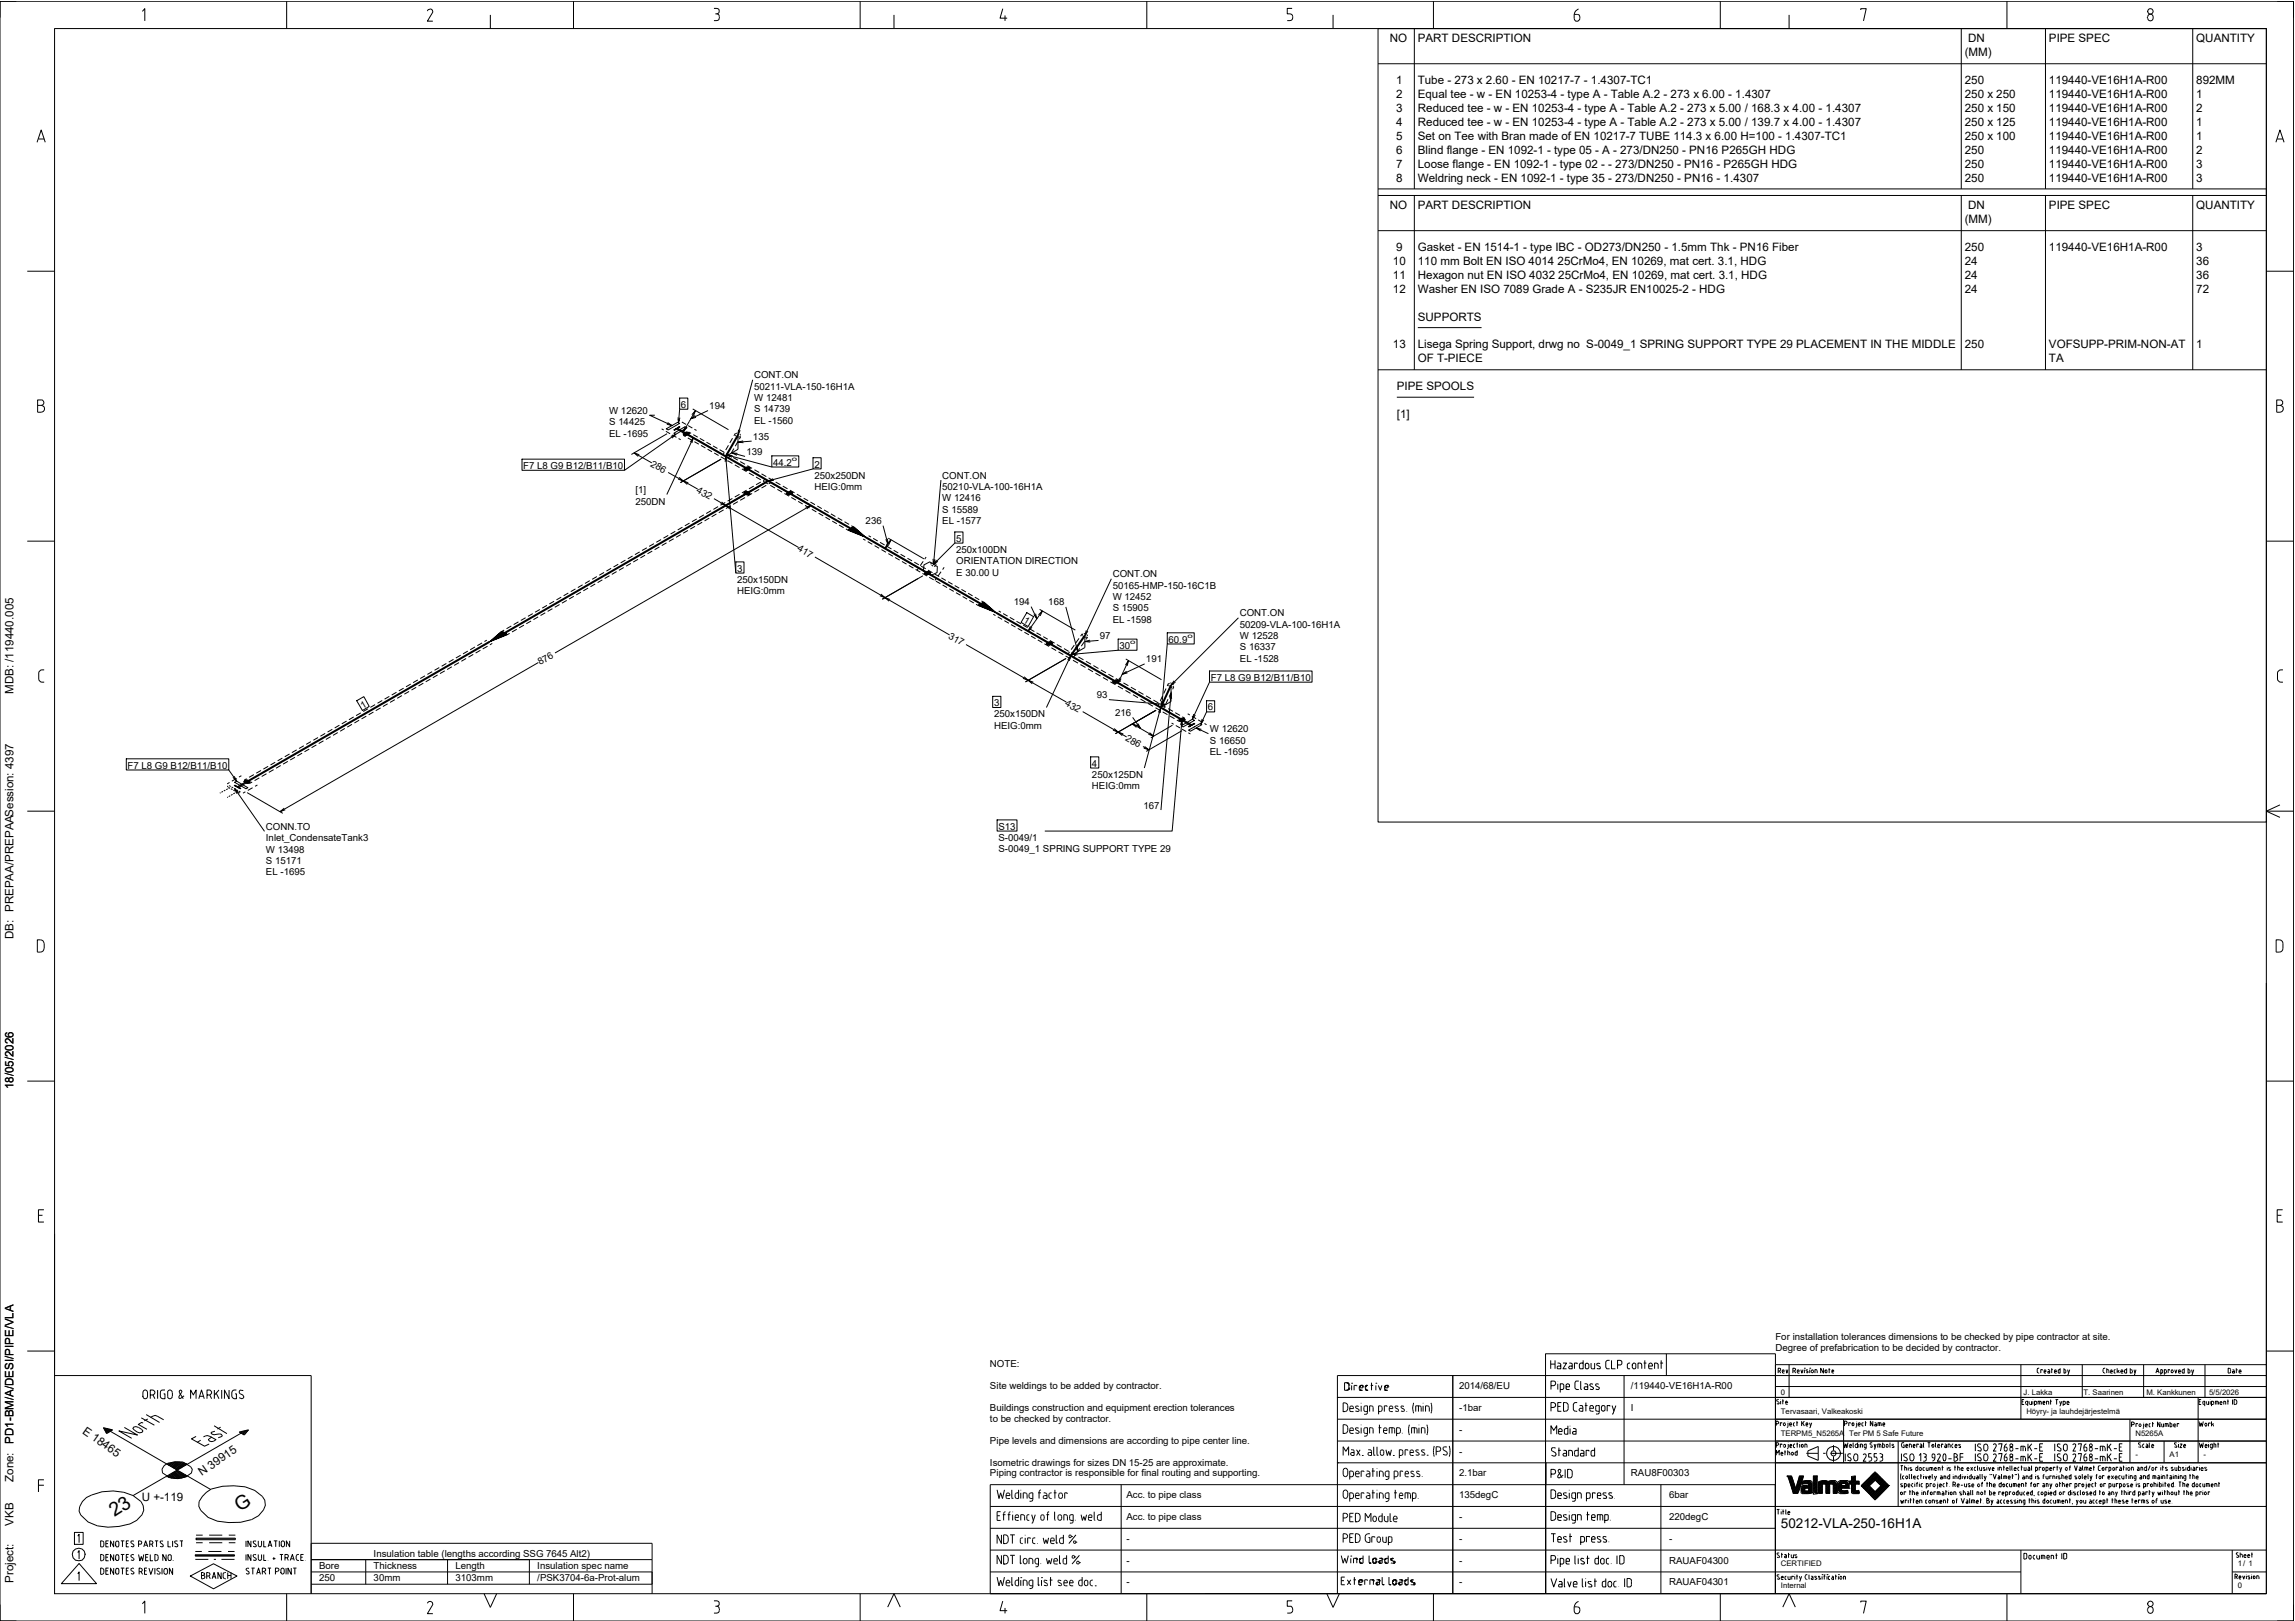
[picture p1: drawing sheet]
<svg xmlns="http://www.w3.org/2000/svg" width="841mm" height="594mm" viewBox="0 0 841 594" stroke-linecap="round" stroke-linejoin="round" font-family="sans-serif">
<defs><g id="words">
<g font-size="7.1">
<text x="42" y="556" transform="rotate(-33 42 556)">23</text>
<text x="87.9" y="554" transform="rotate(-33 87.9 554)">G</text>
</g>
<text font-size="5" x="652.6" y="560">50212-VLA-250-16H1A</text>
<g font-size="4.3">
<text x="5" y="254.2" transform="rotate(-90 5 254.2)">MDB: /119440.005</text>
<text x="5" y="344.2" transform="rotate(-90 5 344.2)">DB: PREPAA/PREPAASession: 4397</text>
<text x="5" y="399.1" transform="rotate(-90 5 399.1)">18/05/2026</text>
<text x="5" y="529" transform="rotate(-90 5 529)">PD1-BM/A/DESI/PIPE/VLA</text>
<text x="5" y="543" transform="rotate(-90 5 543)">Zone:</text>
<text x="5" y="559" transform="rotate(-90 5 559)">VKB</text>
<text x="5" y="580" transform="rotate(-90 5 580)">Project:</text>
</g>
<g font-size="4.2">
<text x="509.3" y="15.5">NO</text>
<text x="519.6" y="15.5">PART DESCRIPTION</text>
<text x="721.2" y="15.5">DN</text>
<text x="750.8" y="15.5">PIPE SPEC</text>
<text x="804.8" y="15.5">QUANTITY</text>
<text x="720" y="20.5">(MM)</text>
<text x="511.6" y="30.8">1</text>
<text x="511.6" y="35.9">2</text>
<text x="519.6" y="30.8">Tube - 273 x 2.60 - EN 10217-7 - 1.4307-TC1</text>
<text x="519.6" y="35.9">Equal tee - w - EN 10253-4 - type A - Table A.2 - 273 x 6.00 - 1.4307</text>
<text x="720" y="30.8">250</text>
<text x="720" y="35.9">250 x 250</text>
<text x="750.8" y="30.8">119440-VE16H1A-R00</text>
<text x="750.8" y="35.9">119440-VE16H1A-R00</text>
<text x="804.8" y="30.8">892MM</text>
<text x="804.8" y="35.9">1</text>
<text x="511.6" y="41">3</text>
<text x="519.6" y="41">Reduced tee - w - EN 10253-4 - type A - Table A.2 - 273 x 5.00 / 168.3 x 4.00 - 1.4307</text>
<text x="720" y="41">250 x 150</text>
<text x="750.8" y="41">119440-VE16H1A-R00</text>
<text x="804.8" y="41">2</text>
<text x="511.6" y="46.1">4</text>
<text x="519.6" y="46.1">Reduced tee - w - EN 10253-4 - type A - Table A.2 - 273 x 5.00 / 139.7 x 4.00 - 1.4307</text>
<text x="720" y="46.1">250 x 125</text>
<text x="750.8" y="46.1">119440-VE16H1A-R00</text>
<text x="804.8" y="46.1">1</text>
<text x="511.6" y="51.2">5</text>
<text x="519.6" y="51.2">Set on Tee with Bran made of EN 10217-7 TUBE 114.3 x 6.00 H=100 - 1.4307-TC1</text>
<text x="720" y="51.2">250 x 100</text>
<text x="750.8" y="51.2">119440-VE16H1A-R00</text>
<text x="804.8" y="51.2">1</text>
<text x="511.6" y="56.3">6</text>
<text x="519.6" y="56.3">Blind flange - EN 1092-1 - type 05 - A - 273/DN250 - PN16 P265GH HDG</text>
<text x="720" y="56.3">250</text>
<text x="750.8" y="56.3">119440-VE16H1A-R00</text>
<text x="804.8" y="56.3">2</text>
<text x="511.6" y="61.4">7</text>
<text x="519.6" y="61.4">Loose flange - EN 1092-1 - type 02 - - 273/DN250 - PN16 - P265GH HDG</text>
<text x="720" y="61.4">250</text>
<text x="750.8" y="61.4">119440-VE16H1A-R00</text>
<text x="804.8" y="61.4">3</text>
<text x="511.6" y="66.5">8</text>
<text x="519.6" y="66.5">Weldring neck - EN 1092-1 - type 35 - 273/DN250 - PN16 - 1.4307</text>
<text x="720" y="66.5">250</text>
<text x="750.8" y="66.5">119440-VE16H1A-R00</text>
<text x="804.8" y="66.5">3</text>
<text x="509.3" y="76.7">NO</text>
<text x="519.6" y="76.7">PART DESCRIPTION</text>
<text x="721.2" y="76.7">DN</text>
<text x="750.8" y="76.7">PIPE SPEC</text>
<text x="804.8" y="76.7">QUANTITY</text>
<text x="720" y="81.7">(MM)</text>
<text x="511.6" y="92">9</text>
<text x="519.6" y="92">Gasket - EN 1514-1 - type IBC - OD273/DN250 - 1.5mm Thk - PN16 Fiber</text>
<text x="720" y="92">250</text>
<text x="750.8" y="92">119440-VE16H1A-R00</text>
<text x="804.8" y="92">3</text>
<text x="510.4" y="97.1">10</text>
<text x="519.6" y="97.1">110 mm Bolt EN ISO 4014</text>
<text x="570.8" y="97.1">25CrMo4, EN 10269, mat cert. 3.1, HDG</text>
<text x="720" y="97.1">24</text>
<text x="804.8" y="97.1">36</text>
<text x="510.4" y="102.2">11</text>
<text x="510.4" y="107.3">12</text>
<text x="519.6" y="102.2">Hexagon nut EN ISO 4032</text>
<text x="519.6" y="107.3">Washer EN ISO 7089 Grade A - S235JR EN10025-2 - HDG</text>
<text x="571" y="102.2">25CrMo4, EN 10269, mat cert. 3.1, HDG</text>
<text x="720" y="102.2">24</text>
<text x="720" y="107.3">24</text>
<text x="804.8" y="102.2">36</text>
<text x="804.8" y="107.3">72</text>
<text x="519.6" y="117.5">SUPPORTS</text>
<text x="510.4" y="127.7">13</text>
<text x="519.6" y="127.7">Lisega Spring Support, drwg no S-0049_1 SPRING SUPPORT TYPE 29 PLACEMENT IN THE MIDDLE</text>
<text x="720" y="127.7">250</text>
<text x="750.8" y="127.7">VOFSUPP-PRIM-NON-AT</text>
<text x="804.8" y="127.7">1</text>
<text x="519.6" y="132.7">OF T-PIECE</text>
<text x="750.8" y="132.7">TA</text>
<text x="511.9" y="143">PIPE SPOOLS</text>
<text x="511.9" y="153.2">[1]</text>
<text x="30" y="525" transform="rotate(35 30 525)">E 18465</text>
<text x="74" y="541" transform="rotate(-35 74 541)">N 39915</text>
<text x="52" y="550">U +-119</text>
</g>
<g font-size="3.5">
<text x="276.3" y="138.7">CONT.ON</text>
<text x="276.3" y="142.8">50211-VLA-150-16H1A</text>
<text x="249.5" y="149.4">6</text>
<text x="259.9" y="149.9">194</text>
<text x="276.3" y="147">W 12481</text>
<text x="223.2" y="151.6">W 12620</text>
<text x="223.2" y="155.8">S 14425</text>
<text x="276.3" y="151.1">S 14739</text>
<text x="276.3" y="155.3">EL -1560</text>
<text x="223.2" y="160">EL -1695</text>
<text x="275.9" y="161.1">135</text>
<text x="273.5" y="166.7">139</text>
<text x="191.8" y="171.8">F7 L8 G9 B12/B11/B10</text>
<text x="238.2" y="170.7" transform="rotate(30 238.2 170.7)">286</text>
<text x="283.3" y="170.6">44.2</text>
<text x="298.4" y="171.3">2</text>
<text x="298.4" y="175.5">250x250DN</text>
<text x="298.4" y="179.6">HEIG:0mm</text>
<text x="345.3" y="175.4">CONT.ON</text>
<text x="345.3" y="179.6">50210-VLA-100-16H1A</text>
<text x="232.8" y="180.7">[1]</text>
<text x="232.8" y="184.9">250DN</text>
<text x="255" y="180.3" transform="rotate(30 255 180.3)">432</text>
<text x="345.3" y="183.7">W 12416</text>
<text x="345.3" y="187.9">S 15589</text>
<text x="317.2" y="192.1">236</text>
<text x="345.3" y="192.1">EL -1577</text>
<text x="291.9" y="201.7" transform="rotate(30 291.9 201.7)">417</text>
<text x="350.4" y="198.5">5</text>
<text x="350.4" y="202.7">250x100DN</text>
<text x="270.1" y="209.5">3</text>
<text x="350.4" y="206.8">ORIENTATION DIRECTION</text>
<text x="270.1" y="213.7">250x150DN</text>
<text x="350.4" y="211">E 30.00 U</text>
<text x="407.7" y="211.6">CONT.ON</text>
<text x="407.7" y="215.7">50165-HMP-150-16C1B</text>
<text x="270.1" y="217.8">HEIG:0mm</text>
<text x="371.5" y="221.8">194</text>
<text x="384.2" y="221.9">168</text>
<text x="407.7" y="219.9">W 12452</text>
<text x="374.8" y="227.9" transform="rotate(30 374.8 227.9)">1</text>
<text x="407.7" y="224.1">S 15905</text>
<text x="454.3" y="225.9">CONT.ON</text>
<text x="347.4" y="233.7" transform="rotate(30 347.4 233.7)">317</text>
<text x="407.7" y="228.2">EL -1598</text>
<text x="454.3" y="230">50209-VLA-100-16H1A</text>
<text x="403" y="234.2">97</text>
<text x="410.3" y="237.8">30</text>
<text x="428.2" y="235.5">60.9</text>
<text x="454.3" y="234.2">W 12528</text>
<text x="454.3" y="238.4">S 16337</text>
<text x="197.9" y="243.9" transform="rotate(-30 197.9 243.9)">876</text>
<text x="419.9" y="242.8">191</text>
<text x="454.3" y="242.5">EL -1528</text>
<text x="443.7" y="249.5">F7 L8 G9 B12/B11/B10</text>
<text x="401.9" y="255.9">93</text>
<text x="133" y="259.6" transform="rotate(-30 133 259.6)">1</text>
<text x="364.3" y="258.7">3</text>
<text x="364.3" y="262.9">250x150DN</text>
<text x="390.1" y="258.4" transform="rotate(30 390.1 258.4)">432</text>
<text x="408.6" y="262.3">216</text>
<text x="442.6" y="260.3">6</text>
<text x="364.3" y="267.1">HEIG:0mm</text>
<text x="443.3" y="268.3">W 12620</text>
<text x="412.2" y="271.1" transform="rotate(30 412.2 271.1)">286</text>
<text x="443.3" y="272.5">S 16650</text>
<text x="46.7" y="281.6">F7 L8 G9 B12/B11/B10</text>
<text x="400.1" y="280.9">4</text>
<text x="443.3" y="276.7">EL -1695</text>
<text x="400.1" y="285.1">250x125DN</text>
<text x="400.1" y="289.2">HEIG:0mm</text>
<text x="419" y="296.3">167</text>
<text x="97.4" y="304.1">CONN.TO</text>
<text x="365.9" y="304">S13</text>
<text x="97.4" y="308.3">Inlet_CondensateTank3</text>
<text x="365.9" y="308.2">S-0049/1</text>
<text x="97.4" y="312.4">W 13498</text>
<text x="97.4" y="316.6">S 15171</text>
<text x="365.9" y="312.3">S-0049_1 SPRING SUPPORT TYPE 29</text>
<text x="97.4" y="320.8">EL -1695</text>
<text x="650.6" y="491.1">For installation tolerances dimensions to be checked by pipe contractor at site.</text>
<text x="650.6" y="495.1">Degree of prefabrication to be decided by contractor.</text>
<text x="362.8" y="501">NOTE:</text>
<text x="362.8" y="509">Site weldings to be added by contractor.</text>
<text x="534.7" y="509">2014/68/EU</text>
<text x="597.6" y="509">/119440-VE16H1A-R00</text>
<text x="362.8" y="517">Buildings construction and equipment erection tolerances</text>
<text x="362.8" y="521">to be checked by contractor.</text>
<text x="534.7" y="517">-1bar</text>
<text x="597.6" y="517">I</text>
<text x="534.7" y="525">-</text>
<text x="362.8" y="529">Pipe levels and dimensions are according to pipe center line.</text>
<text x="534.7" y="533">-</text>
<text x="362.8" y="537">Isometric drawings for sizes DN 15-25 are approximate.</text>
<text x="362.8" y="541">Piping contractor is responsible for final routing and supporting.</text>
<text x="534.7" y="541">2.1bar</text>
<text x="597.6" y="541">RAU8F00303</text>
<text x="412.7" y="549">Acc. to pipe class</text>
<text x="534.7" y="549">135degC</text>
<text x="611.6" y="549">6bar</text>
<text x="412.7" y="557">Acc. to pipe class</text>
<text x="534.7" y="557">-</text>
<text x="611.6" y="557">220degC</text>
<text x="412.7" y="565">-</text>
<text x="534.7" y="565">-</text>
<text x="611.6" y="565">-</text>
<text x="116.9" y="575">Bore</text>
<text x="136.9" y="570.5">Insulation table (lengths according SSG 7645 Alt2)</text>
<text x="136.9" y="575">Thickness</text>
<text x="166.9" y="575">Length</text>
<text x="196.9" y="575">Insulation spec name</text>
<text x="412.7" y="573">-</text>
<text x="534.7" y="573">-</text>
<text x="611.6" y="573">RAUAF04300</text>
<text x="116.9" y="579.5">250</text>
<text x="136.9" y="579.5">30mm</text>
<text x="166.9" y="579.5">3103mm</text>
<text x="196.9" y="579.5">/PSK3704-6a-Prot-alum</text>
<text x="412.7" y="581">-</text>
<text x="534.7" y="581">-</text>
<text x="611.6" y="581">RAUAF04301</text>
</g>
<g font-size="2.8">
<text x="652.6" y="511">0</text>
<text x="741.6" y="511">J. Lakka</text>
<text x="763.5" y="511">T. Saarinen</text>
<text x="786.5" y="511">M. Kankkunen</text>
<text x="809.5" y="511">5/5/2026</text>
<text x="652.6" y="518">Tervasaari, Valkeakoski</text>
<text x="742.6" y="518">Höyry- ja lauhdejärjestelmä</text>
<text x="652.6" y="526">TERPM5_N5265A</text>
<text x="677.6" y="526">Ter PM 5 Safe Future</text>
<text x="782.5" y="526">N5265A</text>
<text x="782.5" y="534">-</text>
<text x="795" y="534">A1</text>
<text x="807.5" y="534">-</text>
<text x="652.6" y="574">CERTIFIED</text>
<text x="820" y="574">1/ 1</text>
<text x="652.6" y="582">Internal</text>
<text x="820" y="582">0</text>
</g>
<g font-size="2.3">
<text x="290.2" y="168.9">o</text>
<text x="435.1" y="233.8">o</text>
<text x="414.2" y="236.1">o</text>
</g>
</g></defs>
<g fill="none" stroke="#000" stroke-width=".37">
<path d="M0 .5h840.5v593.5h-840.5zM6 .5h-6v6M20 10.5h810.5v573.5h-810.5zM52.2 4.2l.9-1v4.5M105 .5v10M157.6 3.4l-.8 .3-.2 .4M157.6 3.3a.96 .96 0 0 1 .8 1.5l-1.8 3h2M179.7 5.5v5M210.2 .5v10M261.6 3.1h1a1.03 1.03 0 0 1 .9 1.2 1.03 1.03 0 0 1-1.4 .8M262.6 5.1a.82 .82 0 0 1 .9 1M263.5 6.6a.82 .82 0 0 1-.9 1h-1"/>
<path d="M263.6 6.1v.5M315.2 .5v10M327.6 5.5v5M367.5 3.2l-1 3.5h2.6M368.3 5.7v2M420.2 .5v10M473.5 3.1h-1.8v2h1a1.26 1.26 0 0 1 1 1.2 1.26 1.26 0 0 1-1 1.3h-1M488.5 5.5v5M505 10.5h325.5v290.7h-325.5zM505 10.5h325.5M518.3 10.5v58.7M525.3 .5v10"/>
<path d="M576.9 5.3v1.5a1.08 1.08 0 0 0 1.3 .9 1.08 1.08 0 0 0 .7-1.4 .84 .84 0 0 0-.9-1M576.9 5.3h1M578.4 3.3a2.45 2.45 0 0 0-1.5 2.1M630.4 .5v10M655.6 5.5v5M681.9 3.7v-.5h2l-1 4.5M718.7 10.5v58.7M735.4 .5v10M749.6 10.5v58.7M786.9 6.2v.5M787 6.2a1.1 1.1 0 0 1 1.6-.9 1.1 1.1 0 0 1 .3 1.8 .99 .99 0 0 1-1.1 .5 .99 .99 0 0 1-.8-.9M803.5 10.5v58.7"/>
<path d="M834.5 .5h6v6M505 23.4h325.5M13.6 52.1l1.5-4.5 1.5 4.5M14.1 50.9h2.1M834 52.1l1.5-4.5 1.5 4.5M834.5 50.9h2.1M505 69.2h325.5M505 71.6h325.5M518.3 71.6v63.9M718.7 71.6v63.9M749.6 71.6v63.9M803.5 71.6v63.9"/>
<path d="M10 99.4h10M505 84.5h325.5M830.5 99.4h10M275.8 139.2l-5.4 20.2v5.2l-4.5 2.6 3.7 42.8M505 135.5h325.5M519.6 120.1h23.3M13.8 146.6h1.3a1 1 0 0 1 1 1 1 1 0 0 1-1 .9 1.25 1.25 0 0 1 1.2 1.3 1.25 1.25 0 0 1-1.2 1.3h-1.3zM13.8 148.5h1.3M240 152.2h-1.9l8.2 3.7M242.5 157.1l.7 .5M244 158l1.6 .9M244.1 157.1l4.3-2.4 .7 .5-4.3 2.4z"/>
<path d="M244.5 158.9l-13.1 7.6M244.7 154.8l1.6 1.1-1.9-.4M245.8 159.9l1.8-.8-1.3 1.4M246.3 159.4l1.6 .9M246.9 158.8l4.2-2.4 .6 .3-4.1 2.4zM247.6 157l3.7 2.1M247.6 159.1l-18.8 13.2M247.9 156.9l3.5 2M248.2 156.8l3.4 2M248.4 153.7l.7 .5M248.5 153l.1 1.9 .6-1.8M248.9 156.4l.3 .1-2.3 1.1 .3 .1 1.7-1.3-2 1.2"/>
<path d="M249.1 145.9h3v4.1h-3zM249.1 150l-.5 4.9M249.2 156.5l-2 1.2M249.4 157.7l14.8 8.5M249.9 154.6l1.5 .9M250.4 158.9l1-.6 .9 .1 .2 .5-1.1 .6-.9-.1zM250.4 159.5l.9 .5M251.1 156.4l-.7 1.8 1.2-1.5M252.2 156l1.5 .9M252.4 158.3l.9 .5M253.5 152l1.4-1.6-.8 2M253.9 149.9l13 7.6"/>
<path d="M254.1 159.3l1.6 .9M254.5 157.3l.7 .4M254.7 152.3l-1.5 1.1 1.9-.4M254.9 150.4l-4.5 7.8M259.4 150.4l-6.2 3M269.4 158.8l-.5 .9M269.5 159.3l.3 .5M270 158.7l-.5 .3M270.1 160l.5 .3M270.3 158.6l.5 .3M270.6 157.5l-.2 1.9 .8-1.7M271.1 159.1l.2 .4"/>
<path d="M271.3 159.9l-.5 .3M511.9 145.6h28.3M834.3 146.6h1.2a1 1 0 0 1 1 1 1 1 0 0 1-1 .9 1.25 1.25 0 0 1 1.2 1.3 1.25 1.25 0 0 1-1.2 1.3h-1.2zM834.3 148.5h1.2M191.3 168.2h37.5v4.1h-37.5zM232.4 165.9l6.5 3.7M234.3 166.6l-1.9-.7 1.5 1.3M244.8 173.1l10.8 6.1M248.7 160.7l.7 .4M248.8 174.9l1.6 1.3-1.9-.7M252.1 160.5l1.6 .9M252.2 176.9l-1.8-.7 1.4 1.3"/>
<path d="M253 162l1.1-1.6-.6 1.9M254.1 160.4l-9.7 20.8M254.5 161.9l1.6 .9M256.5 160.6l1.6 1M256.9 163.2l1.6 1M258.9 162l1.6 1M259.3 164.6l1.6 .9M261.3 163.4l1.6 .9M261.7 166l1.6 .9M263.7 164.8l1.6 .9M264.1 167.4l1.7 .9M264.2 168.2l-14.8 8.6"/>
<path d="M265.4 165.8l-.5 .8M266.1 166.2l1.7 .9M266.4 169.1l-.5-1.9-.2 2M266.4 166.7l16.4 4.4M266.7 168.8l1.7 1M266.9 163.2l-1 1.7M267.4 167l-.5 .8M268.2 165.9l4.8 1.3M268.4 166.9l-2-.2 1.8 .8M268.4 160.6l-1 1.7M268.7 167.6l1.7 1M268.9 164.4l-1 1.7"/>
<path d="M269.3 170.3l1.7 1M270.2 166.1l-2-.2 1.8 .9M270.4 161.8l-1 1.7M271.3 169.1l1.7 1M271.4 160l-.5 .9M271.9 171.8l1.7 1M272.3 161.5l-1.9 .5 2 .2M272.6 171.7l1.1-.6 .9 .1 .2 .5-1.1 .6-.9-.1zM273.6 179.6l-1.7 1M273.9 170.6l1.7 1M274.5 173.3l1.7 1M275.4 161.6l-5 .4"/>
<path d="M276.2 178.1l-1.7 1M276.5 172.1l1.7 1M277.1 174.8l1.7 1M278.2 179.3l-1.7 1M278.8 176.6l-1.7 1M279.1 173.6l1.7 1M279.6 176.3l1.8 1M279.8 177.2l-14.9 8.6M280.5 175.6l-.9 .5M280.8 177.8l-1.7 1M281.7 175.1l1.7 1M282.3 177.8l1.7 1"/>
<path d="M282.5 176.8l-.8 .5M282.8 167h9.9v4.1h-9.9zM283.2 177.2l14.9 8.6M283.3 175.4l-1.8 .8 2-.2M284.2 176.6l1.8 1M284.9 179.3l1.7 1M286.9 178.1l1.7 1M289.5 179.6l1.6 1M297.9 167.7h3v4.1h-3zM297.9 171.8l-16.4 4.4M344.8 175.9l-2.7 30.9 7.8-7.8M10 198.3h10"/>
<path d="M239.6 199.2l-1.7 1M242.2 197.7l-1.7 1M244.2 198.9l-1.7 1M244.9 196.2l-1.8 1M246.9 197.4l-1.8 1M247.5 194.7l-1.8 1M249.5 195.9l-1.8 1M250.1 193.2l-1.7 1M252.1 194.4l-1.7 1M252.7 191.7l-1.8 1M254.7 192.9l-1.7 1M255.3 190.2l-1.7 1"/>
<path d="M257.3 191.4l-1.7 1M257.9 188.7l-1.7 1M259.9 189.9l-1.7 1M260.6 187.2l-1.8 1M261.6 182.7l31 17.9M262.5 188.4l-1.7 1M263.1 185.6l-1.7 1.1M264.4 183.9l1.5 1.3-1.9-.7M265.1 186.8l-1.7 1.1M265.8 184.1l-1.8 1.1M267.8 185.3l-1.8 1.1M267.8 185.9l-1.9-.7 1.5 1.3"/>
<path d="M268.4 182.6l-1.8 1M270.4 183.8l-1.8 1M271 181.1l-1.7 1M272.8 180.2l.9-.1 1.1 .6-.2 .5-.9 .1-1.1-.6zM273 182.3l-1.7 1M275.6 180.8l-1.7 1M287.5 180.8l1.6 1M288.2 180.7l1.1-.6 .9 .1 .2 .5-1.1 .6-.9-.1zM290 182.3l1.7 1M292 181.1l1.6 1M292.5 183.7l1.7 1M294.5 182.5l1.7 1"/>
<path d="M295 185.2l1.6 .9M295.2 185.9l1.9-.7-1.5 1.3M297 184l1.6 .9M297.1 185.2l-93.7 54.1M297.5 186.6l1.7 1M299.5 185.4l1.6 1M300 188.1l1.6 .9M302 186.9l1.7 .9M302.5 189.5l1.6 1M304.5 188.3l1.6 1M305 191l1.7 .9M307 189.8l1.6 .9"/>
<path d="M307.5 192.4l1.6 1M309.5 191.2l1.6 1M310 193.8l.8 .5M311.8 193.7l1.1-.6 4.4 3.8-6.5-2.6 2-1.2 4 3.5-5.9-2.4 1.7-1 3.6 3.1-5.2-2.2 1.5-.8 3.2 2.6-4.5-1.8 1.2-.7 2.8 2.3-3.9-1.7 .9-.5 2.4 1.8-3.1-1.4 .6-.4 2.1 1.6-2.6-1.3 .3-.2 1.7 1.1-1.9-1 5.6 3.2M312 192.7l.8 .4M316.3 197.5l.9 .5M318 198.5l1.6 1M318.3 196.3l.9 .5M320 197.3l1.6 1M320.5 199.9l1.7 1M322.5 198.7l1.7 1M323.6 192.6l1.8 6.8"/>
<path d="M325.2 197.4l.2 2-.8-1.8M325.4 199.4l-1.1 1.6M325.5 197.2l13.1 7.6M326.5 197.8l-.8 1.8-1.4 1.4 .8-1.8zM326.5 197.8l-1.1 1.6M349.9 194.9h3v4.1h-3zM830.5 198.3h10M205.7 218.8l-1.8 1M208.3 217.3l-1.8 1M210.3 218.5l-1.8 1M210.9 215.8l-1.7 1M212.9 217l-1.7 1"/>
<path d="M213.5 214.3l-1.7 1M215.5 215.5l-1.7 1M216.1 212.8l-1.7 1M218.1 214l-1.7 1M218.7 211.3l-1.7 1M220.7 212.5l-1.7 1M221.4 209.8l-1.8 1M223.4 211l-1.8 1M223.9 208.3l-1.7 1M225.9 209.5l-1.7 1M226.6 206.8l-1.8 1M228.6 208l-1.8 1"/>
<path d="M229.2 205.3l-1.8 1M231.2 206.5l-1.8 1M231.8 203.8l-1.7 .9M233.8 205l-1.7 1M234.4 202.2l-1.7 1M236.4 203.4l-1.7 1M237 200.7l-1.7 1M239 201.9l-1.7 1M241.6 200.4l-1.7 1M269.6 205.9h3v4.1h-3zM298.6 204.1l49.4 28.6M322.8 217.7l1.5 1.3-1.9-.7"/>
<path d="M323 201.4l1.7 1M323.3 200.4l13.1 7.6M325 200.2l1.7 1M325.5 202.9l1.7 .9M326.2 219.7l-1.9-.7 1.5 1.3M327.5 201.7l1.7 .9M328 204.3l1.7 1M330 203.1l1.7 1M330.5 205.7l1.7 1M332.5 204.6l1.7 .9M333 207.2l1.7 1M335 206l1.7 1"/>
<path d="M335.5 208.7l1.7 .9M336.6 208.1l-.5 .8M337.5 207.5l1.7 .9M338 210.1l1.7 1M338.2 211l-14.9 8.6 13.1-7.6M338.3 205.7l-1.1 1.6M338.6 207l2.1-1.1 2.8 1.7-.1 2.2-2.2 1-2.8-1.6zM338.8 210l1.1-.6 .9 .1 .2 .5-1.1 .6-.9-.1zM339.4 204.1l-.6 .8M340.1 208.9l1.6 1M340.5 211.6l1.7 .9M341.4 207.1l.6 .3"/>
<path d="M341.4 206.2l-.2 .6M341.7 206.1l.7 .2M341.9 204.8l.2 2 .5-1.9M342.5 210.4l1.7 .9M342.7 206.4l.3 .2v.4M343 213l1.6 .9M343 207.3l-.7 .3M343.2 211.9l-.6 .8M343.2 205.2l-1.1 1.6 1.6-1.1M344.9 209.5l-1.2 1.6M345 211.8l1.6 .9M345.4 214.4l1.7 .9"/>
<path d="M346 207.9l-.6 .8M347.4 213.2l1.7 .9M347.9 215.8l1.6 .9M349.9 214.6l1.6 .9M350.3 217.2l1.7 .9M352.3 216l1.7 .9M352.8 218.6l1.6 .9M354.8 217.4l1.6 1M357.2 218.8l1.6 1M407.3 212.1l-9.7 20.8v4.4l-5.2 3-8.9 19M171.4 238.6l-1.7 1M173.4 239.8l-1.7 1"/>
<path d="M174 237.1l-1.7 1M176 238.3l-1.7 1M176.7 235.6l-1.8 1M178.4 234.6l-.9 .5M178.7 236.8l-1.8 1M180.4 235.8l-.9 .5M184.7 230.9l-.8 .5M184.9 232l-1.1-.6-4.4 3.8 6.5-2.6-2-1.2-4 3.5 5.9-2.4-1.7-1-3.6 3.1 5.2-2.2-1.5-.8-3.2 2.6 4.5-1.8-1.2-.7-2.8 2.3 3.9-1.7-.9-.5-2.4 1.8 3.1-1.4-.6-.4-2.1 1.6 2.6-1.3-.3-.2-1.7 1.1 1.9-1-5.6 3.2M186.7 232.1l-.8 .5M187.4 229.4l-1.8 1M189.4 230.6l-1.8 1M190 227.9l-1.8 1"/>
<path d="M192 229.1l-1.8 1M192.6 226.4l-1.7 1M194.6 227.6l-1.7 1M195.2 224.9l-1.7 1M197.2 226.1l-1.7 1M197.8 223.3l-1.7 1M199.8 224.5l-1.7 1M200.4 221.8l-1.7 1M202.4 223l-1.7 1M203 220.3l-1.7 1M205.1 221.5l-1.8 1M207.7 220l-1.8 1"/>
<path d="M354 236.2l36.7 21.1M355.2 220l1.7 1M357.7 221.4l.8 .5M359.5 221.3l1.1-.6 4.4 3.8-6.5-2.6 2-1.2 4 3.5-5.9-2.4 1.7-1 3.6 3.1-5.2-2.2 1.5-.8 3.2 2.6-4.5-1.8 1.2-.7 2.8 2.3-3.9-1.7 .9-.5 2.4 1.8-3.1-1.4 .6-.4 2.1 1.6-2.6-1.3 .3-.2 1.7 1.1-1.9-1 5.6 3.2M359.7 220.2l.8 .5M364 225.1l.8 .5M365.6 226l1.6 1M366 223.9l.8 .5M367.6 224.8l1.6 1M368.1 227.4l1.6 1M370.1 226.2l1.6 1M370.5 228.9l1.6 .9"/>
<path d="M372.5 227.7l1.6 .9M373 230.3l1.6 .9M375 229.1l1.6 .9M375.4 231.7l1.6 .9M375.8 230.7l14.9 8.6M376.3 224.5l2.5 1.5-2 3.6-2.6-1.5zM377.4 230.5l1.6 .9M377.6 229.5l-.8 1.8 1.4-1.4M377.8 233.1l1.7 .9M377.9 222.3l2.1 4.5M379.5 224.9l.5 1.9-1.1-1.6M379.8 231.9l1.7 .9"/>
<path d="M380.3 234.5l1.6 .9M380.6 225.3l1.4-1.4-.8 1.8M381 223.3l13.1 7.6M382 223.9l-5.2 7.4M382.3 233.3l1.6 .9M382.7 235.9l1.7 1M383.5 235.8l1.1-.6 .9 .1 .2 .5-1.1 .6-.9-.1zM384.7 234.7l1.7 1M385.3 237.4l1.7 1M387.3 236.2l1.7 1M387.9 238.9l1.7 1M389.9 237.7l1.7 1"/>
<path d="M390.6 222.4l4.4 16.4M391.9 238.9l-.5 .8M392.5 239.2l1.8 1M393.7 236.4l-1.2 1.7M394.8 236.8l.2 2-.8-1.8M394.8 239.3l-1.9 .5 2 .2M395.4 233.9l-1.2 1.7M395.7 237.6l-1.2 1.6M396.6 232.3l-.6 .8M396.8 233.2l.6 .3M396.9 232.3l-.2 .6M397.2 232.2l.6 .1"/>
<path d="M397.4 235.1l-1.2 1.7M398.1 231l-.5 1.9 1.1-1.6M398.1 232.5l.3 .5M398.4 233.4l-.6 .3M398.6 233.5l-.6 .8M399.5 234.6l-1.9 .5 2 .2M402.6 234.7l-5 .4M409.7 234.2h6.9v4.1h-6.9zM409.7 238.3l-16.8 1.5M427.7 231.9h9.9v4.1h-9.9zM427.7 236l-2 22.9M453.8 226.4l-24.7 24.7v6l-3.7 2.2-6.1 22.1"/>
<path d="M16.2 245.5a1.56 1.56 0 0 0-1.9 .7v3.1a1.56 1.56 0 0 0 1.9 .7M130.7 256.8l2.6-1.5 2 3.6-2.5 1.5zM134.8 259.7l-1.7 1M137.5 258.2l-1.8 1M139.5 259.4l-1.8 1M140.1 256.7l-1.8 1M142.1 257.9l-1.8 1M142.7 255.2l-1.8 1M144.7 256.4l-1.8 1M145.3 253.7l-1.8 1M147.3 254.9l-1.8 1M147.9 252.2l-1.7 1"/>
<path d="M149.9 253.4l-1.7 1M150.5 250.7l-1.7 1M152.5 251.9l-1.7 1M153.1 249.2l-1.7 1M155.1 250.4l-1.7 1M155.7 247.6l-1.7 1M157.7 248.8l-1.7 1M158.4 246.1l-1.8 1M160.4 247.3l-1.8 1M161 244.6l-1.8 1M163 245.8l-1.8 1M163.6 243.1l-1.8 1"/>
<path d="M165.6 244.3l-1.7 1M166.2 241.6l-1.8 1M168.2 242.8l-1.8 1M168.8 240.1l-1.7 1M170.8 241.3l-1.7 1M197.3 242.8l-94.7 54.6M363.8 255.2h3v4.1h-3zM375.3 248l1.5 1.3-1.9-.7M378.7 250l-1.9-.7 1.5 1.3M390.5 240.4l1.8 1M390.7 241.3l-14.9 8.6M391.3 241.9l1.1-1.6-.5 1.9"/>
<path d="M393.2 241.9l1.8 1.1M393.9 240.1l-.5 .8M395.2 240.7l1.8 1.1M395.9 243.5l1.9 1.1M397.9 242.3l1.9 1.1M398.7 245.1l1.8 1.1M400.7 243.9l1.8 1.1M401.4 246.7l1.9 1M403.4 245.5l1.9 1M404.2 248.3l1.8 1M406.2 247.1l1.8 1M406.4 256.4l20.9 1.8"/>
<path d="M406.9 249.8l1.9 1.1M407.7 249.8l1.1-.6 .9 .1 .2 .5-1.1 .6-.9-.1zM408.7 249.7l14.9 8.6M408.9 248.6l1.9 1.1M409.7 251.4l1.8 1.1M410.3 248.4l-.6 1.9 1.1-1.6M411.7 250.2l1.8 1.1M412.4 243.7l1.1-1.6-.4 1.9M412.4 253l1.9 1.1M412.5 241.5l13.1 7.6M412.9 246l-1.6 1.1 1.9-.5M413.5 242.1l-3.8 8.2"/>
<path d="M414.4 251.8l1.9 1.1M415.2 254.6l1.8 1.1M417.2 253.4l1.8 1.1M417.9 256.2l1.9 1M419.4 243.3l-8.1 3.8M419.9 255l1.9 1M420.7 257.8l1.8 1M422.7 256.5l1.8 1.1M423.4 259.3l1.8 1.1M424.8 257.8l-.4 .9M425.4 257.7l1.9 .5-2.1 .2M425.4 258.1l1.8 1.1"/>
<path d="M425.5 256.9l.2 2 .5-1.9M426 255l-.8 1.9M426.8 259l-.5 .9M427.3 252.3l-.8 1.8M428 256.2l-.8 1.9M428.1 259.7l1.7 1M428.1 250.5l-.4 .9M428.3 251l.3 .5M428.6 250.3l-.3 .5M428.6 256l.5-1.9 .2 2M428.9 251.7l.5 .3M428.9 250.2l.5 .3"/>
<path d="M429.1 254.1l-3.7 42.7M429.3 253.5l-.8 1.8M429.7 250.6l.3 .5M430 251.4l-.3 .4M430.1 251.7l-.4 .9M430.2 249.5l-1.1 1.6 1.6-1.1M442.1 256.8h3v4.1h-3zM443.2 245.9h37.6v4.1h-37.6zM443.2 250l-6.3 13.6M836.6 245.5a1.5 1.5 0 0 0-2 1.1l.1 2.7a1.6 1.6 0 0 0 1.9 .7M46.3 278.1h37.5v4.1h-37.5zM100.9 279.3l-1.8 1"/>
<path d="M103.5 277.8l-1.8 1M105.5 279l-1.8 1M106.1 276.3l-1.8 1M108.1 277.5l-1.7 1M108.7 274.8l-1.7 1M110.7 276l-1.7 1M111.3 273.3l-1.7 1M113.3 274.5l-1.7 1M113.9 271.8l-1.7 1M115.9 273l-1.7 1M116.5 270.3l-1.7 1M118.5 271.5l-1.7 1"/>
<path d="M119.2 268.8l-1.8 1M121.2 270l-1.8 1M121.8 267.2l-1.8 1.1M123.8 268.4l-1.8 1.1M124.4 265.7l-1.7 1.1M126.4 266.9l-1.7 1.1M127 264.2l-1.8 1M129 265.4l-1.8 1M129.6 262.7l-1.7 1M131.6 263.9l-1.7 1M132.2 261.2l-1.7 1M134.2 262.4l-1.7 1"/>
<path d="M136.8 260.9l-1.7 1M396.8 260.8l16.1 9.3M399.7 277.3h3v4.1h-3zM408.3 267l1.4 1.3-1.9-.8M411.6 269l-1.9-.7 1.6 1.3M414 265.9l9.6-5.6-14.9 8.6M415 265.3l7.7 4.4M415.1 262.9l2.8 4.1M416.9 266l-1.9-.7 1.4 1.3M417 265.2l.9 1.8-1.4-1.4M418.8 273.6l2.2 1.2M419.4 273.6l1.6 1.2-1.9-.7"/>
<path d="M421.2 268.5l1.5 1.2-1.9-.6M424.5 261.1l.9-1.8-.3 2M426.1 260.9l1.7 1M428.7 262.4l1.7 1M429.3 265l.8 .4M429.6 265.8l-7.9 4.6M430.7 261.2l1.7 1M430.9 265.9l1.5 .8M431.3 263.9l.8 .5M432 263.8l1.1-.6 .9 .1 .2 .5-1.1 .6-.9-.1zM432.6 265.7l.5-1.9 .2 2M432.8 266l4.1-2.4 .8 .4-4.2 2.4z"/>
<path d="M432.8 263.9l3.6 2.1M433.1 267.8l-13.1 7.6M433.2 267.2l1.5 .9M433.3 262.7l.8 .5M433.3 263.7l3.5 2M435.2 261.6l.8 .4M435.5 268.5l.7 .5M435.5 267.5l4.2-2.3 .7 .4-4.2 2.4zM436.6 265.8l-3.5-2-3.6 40.7h-46.6M436.8 262.5l1.5 .9M437.4 261.7l-.5 1.9 1.1-1.6M437.6 265.1l-2.2 1.2"/>
<path d="M437.8 265.2l-2.4 1.1 2.4-1.1-2.2 1.2M438.3 266.8l4.5 2.1M439.1 263.8l1.5 .9M440.2 267.3l-1.9-.5 1.6 1.1M440.5 263.5l-.5 1.8 1.1-1.5M441.4 265.1l.7 .5M442.1 260.9l-2.1 4.4M10 297.2h10M80.8 290.5l-.2 .1M81.7 290l-.6 .3M82.6 289.5l-.6 .4M83.5 289.1l-.6 .3"/>
<path d="M83.5 292.1l-.3 .1M83.7 288l-.5 .2 .2 .1M83.7 288.5l.6 .4M83.8 282.2l2.9 4M84 287.9l.6 .3M84 288.8l-.2 .1M84.1 286.7l-.9 .5M84.4 291.6l-.6 .3M84.6 289l.6 .4M84.9 288.4l.6 .3M85.2 291.1l-.5 .3M85.5 289.5l.6 .4"/>
<path d="M85.7 288.9l.3 .1M85.8 287.8l2.5 1.1-2.5-1.1 2.2 1.2M85.8 284.5l.9 1.7-1.3-1.4M85.9 286.7l.8-.5 4.1 2.5-.6 .3zM86 287.7l2.3 1.2M86 289l10.9 15.6M86 289l.4 .2M86.1 290.6l-.6 .3M86.4 290l.6 .4M86.6 289.4l.6 .3M86.6 290.2l-.2 .2M86.7 285.2l-1.7 1"/>
<path d="M87.5 290.4l-1.5-1.4 .8 1.9M87.5 289.9l.6 .3M87.9 290.4l-.6 .1M88.5 284.3l-.9 .4M89.6 285.9l.9-.1 1.1 .7-.2 .4-.9 .1-1.1-.5zM89.9 290.1l-.9 .5M90.3 286.3l-3.5 2M90.4 285.4l-.9 .4M90.5 286.5l-3.5 1.9M90.5 290.4l13.1 7.6M90.8 286.6l-3.5 2.1M92.4 286.6l-.9 .4"/>
<path d="M92.6 288.7l-1.8 .9M93 283.8l-1.7 1M94.3 287.7l-.8 .4M95 285l-1.7 1M95.6 282.3l-1.7 1M97.6 283.5l-1.7 1M98.3 280.8l-1.8 1M100.3 282l-1.8 1M102.9 280.5l-1.8 1M104.1 296.1l-1.5 1.3 1.9-.7M830.5 297.2h10M830.5 297.2l5 2.3"/>
<path d="M835.5 294.9l-5 2.3M365.4 300.4h7.3v4.1h-7.3zM13.7 344.4h1.1a1.4 1.4 0 0 1 1.4 1.3v1.8a1.4 1.4 0 0 1-1.4 1.4h-1.1zM834.1 344.4h1.1a1.36 1.36 0 0 1 1.4 1.3v1.8a1.36 1.36 0 0 1-1.4 1.4h-1.1zM830.5 360.2v139.9M10 396.2h10M830.5 396.2h10M14.1 445.3h1.5M16.1 443.3h-2v4.5h2M20 452.1v50M834.5 445.3h1.5M836.5 443.3h-2v4.5h2"/>
<path d="M10 495.1h10M568.3 498.5v3.1M568.3 499.9h1.5M569.8 498.5v3.1M570.7 499.5l.9 .1 .4 .4v1.6h-.8a.5 .5 0 0 1-.6-.5 .5 .5 0 0 1 .6-.5h.8M572.7 499.5h1.4l-1.4 2.1h1.4M575.1 499.5l.9 .1 .1 .3v1.7h-.9a.51 .51 0 0 1-.3-.6 .51 .51 0 0 1 .4-.4h.8M578 499.9v-.4h-1v2.1M580.1 498.5v3.1h-1.1l-.2-.6 .1-1.3 1.2-.2M580.9 499.9l.1-.1a.71 .71 0 0 1 .8-.2 .71 .71 0 0 1 .4 .6v.9l-.4 .5a.63 .63 0 0 1-.6-.1 .63 .63 0 0 1-.3-.6zM583 499.5v1.7l.4 .4h1v-2.1M586.4 499.7a.67 .67 0 0 0-.8-.2 .67 .67 0 0 0-.5 .7l1.3 .7a.55 .55 0 0 1-.1 .7 .55 .55 0 0 1-.8 0l-.4-.1"/>
<path d="M589.8 498.5h-.8l-.6 .6 .1 2.1 .3 .4h1M590.5 498.5v3.1h1.4M597.3 499.5l-.7 .1-.3 .4v1.2l.3 .4h.7M598.3 499.8a.6 .6 0 0 1 .8-.3 .6 .6 0 0 1 .3 .7v.7a.66 .66 0 0 1-.6 .7 .66 .66 0 0 1-.7-.7zM602.3 499.5h1M602.7 498.5v3.1M608.4 499.5h1M608.7 498.5v3.1M610.6 496.1v8M830.5 495.1h10M20 504.1h94v79.9M51.8 519.6l4.8 2.6"/>
<path d="M52.7 509.6a.83 .83 0 0 1 .9-.2 .83 .83 0 0 1 .5 .9v1.4a.85 .85 0 0 1-.9 .9 .85 .85 0 0 1-.8-.9v-1.4zM53.6 518.4l4.9 2.9M54.2 520l-1.3 .7M55.1 511.2h.8a.91 .91 0 0 0 .9-.9 .91 .91 0 0 0-.9-.9h-.8v3.2M55.2 519.4l1.7-.7 3.1 1.6M56.1 511.2l.7 1.4M57.8 509.4v3.2M60.5 509.4l-1.3 .1a2.39 2.39 0 0 0 0 2.9l1.3 .2v-1.8h-.5M63.1 510.3a.82 .82 0 0 0-.8-1 .82 .82 0 0 0-.8 1v1.4a.82 .82 0 0 0 .8 .9 .82 .82 0 0 0 .8-.9M63.2 510.3v1.4M65.7 510.2l1.5 2.4M65.8 510.2l-.1-.3 .5-.5 .5 .5-1.1 1.9 .1 .6h.6l1.2-.9"/>
<path d="M69.8 512.6v-3.2l1 1.8 1-1.8v3.2M72.9 512.6l1-3.2 1 3.2M73.2 511.7h1.3M75.9 511.2l1.2-.1a.91 .91 0 0 0 .5-1 .91 .91 0 0 0-.8-.7h-.9v3.2M76.9 511.2l.6 1.4M78.6 509.4v3.2M79.2 510.6l1 2M80.2 509.4l-1.6 1.9M81.2 509.4v3.2M83.9 509.4v3.2l-1.7-3.2v3.2M86.6 509.4l-1.1 .1-.6 .8 .2 1.8 .7 .5h.8v-1.8h-.5M88.4 509.4a.75 .75 0 0 0-.7 .5 .75 .75 0 0 0 .3 .9l.9 .4 .5 .7-.1 .3a1.01 1.01 0 0 1-1.7 0"/>
<path d="M88.4 509.5l.8 .1M490.1 512.1h.1M490.1 512.1h340.4M492.2 517.3h.1M492.2 514.1l1.4 .3 .3 .7-.3 1.9-.6 .3h-.8zM493.4 509.5h.1M493.4 506.7h.1M493.4 506.7h-.7v2.8h.7M493.4 506.7l.3 .1M493.7 506.8h.1M493.7 506.8l.2 .1M493.8 509.4h.1"/>
<path d="M493.8 509.4l-.4 .1M493.9 506.9h.1M493.9 506.9l.3 .3M494.1 509.2h.1M494.1 509.2l-.3 .2M494.2 508.9h.1M494.2 507.2h.1M494.2 508.9l-.1 .3M494.2 507.2l.1 .4M494.3 508.7h.1M494.3 507.6h.1M494.3 508.7l-.1 .2"/>
<path d="M494.3 507.6v1.1M494.6 516.2h1.4l-.2-.8-.5-.2-.5 .2-.2 1.4 .1 .4 1.3 .1M495.3 506.9h.1M495.3 507.7v1.8M497.2 508v-.3h-1v1.8M497.9 515.4l-.7-.2-.5 .5 1.1 .7 .2 .7-.3 .2-1-.2M498.1 508.3h.1M498.1 508.3l.1 1M498.2 509.3h.1M498.2 508.1h.1M498.2 509.3l.2 .2M498.2 508.1l-.1 .2"/>
<path d="M498.4 509.5h.1M498.4 507.8h.1M498.4 509.5h1M498.4 507.8l-.2 .3M498.6 509.5h.1M498.6 507.7h.1M498.6 507.7h.4M498.6 507.7l-.2 .1M498.8 507.7h.1M498.8 514.1v.2M498.8 515.2v2.1M499 507.7h.1"/>
<path d="M499 507.7l.3 .2M499.3 507.9h.1M499.3 507.9l.1 .3M499.4 508.2h.1M499.4 508.2v.4h-1.3M500.3 508.2h.1M500.3 508.2l.1 .9M500.4 509.3h.1M500.4 509.1h.1M500.4 508h.1M500.4 509.3l.3 .2M500.4 509.1v.2"/>
<path d="M500.4 508l-.1 .2M500.6 507.7h.1M500.6 507.7h.7M500.6 507.7l-.2 .3M500.7 509.5h.1M500.7 509.5h.6M500.9 509.5h.1M501.1 517.3l-1.2-.2-.1-1.3 .5-.6h.8v2.5l-.2 .5-1 .1M501.9 517.3v-2.1l1.2 .2 .1 1.9M502.3 507.7h.9M502.6 506.7v2.8M504.2 506.9h.1"/>
<path d="M504.2 507.7v1.8M505.1 507.7l.7 1.8 .6-1.8M505.2 517.3h.7l.6-.6v-.9l-.6-.6h-.7v3.1M507.4 509.3h.1M507.4 508.3h.1M507.4 508.1h.1M507.4 509.3l.2 .2M507.4 508.1v1.2M507.6 509.5h.1M507.6 507.8h.1M507.6 509.5h1M507.6 507.8l-.2 .3"/>
<path d="M507.8 509.5h.1M507.8 507.7h.1M507.8 507.7h.5M507.8 507.7l-.2 .1M508.1 507.7h.1M508.3 507.7h.1M508.3 515.5v-.3h-1v2.1M508.3 507.7l.2 .2M508.5 507.9h.1M508.5 507.9l.1 .3M508.6 508.2h.1M508.6 508.2v.4h-1.2"/>
<path d="M509.1 516.2h1.3l-.1-.8-.5-.2-.5 .2-.2 1.4 .2 .4 1.1 .1M512.4 515.4l-.7-.2-.4 .1-.1 .4 1.1 .7 .2 .7-.3 .2-.9-.2M514.5 515.4l-.7-.2-.4 .5 1.1 .7 .1 .7-.3 .2-.9-.2M515.5 517.1v.2M518 514.1l-.3 1.5 .3 2.3M518.8 517.3v-2.1l1.9 .2 .1 1.9M519.8 515.2v2.1M521.5 514.1v.2M521.5 515.2v2.1M522.4 517.3v-2.1l1.2 .2 .2 1.9M524.4 514.1l.3 1.5-.3 2.3M532.4 504.1v79.9"/>
<path d="M566.4 504.1v79.9v-87.9h84.2v87.9h-287.7v-40h287.7M568.4 507.8h.9a.85 .85 0 0 0 .8-.9 .85 .85 0 0 0-.8-.8h-.9v3.1M568.4 515.8h.9a.9 .9 0 0 0 .8-.9 .9 .9 0 0 0-.8-.9h-.9v3.2M570.8 506.1v.1M570.8 507.1v2.1M570.8 515.4h1.1M571.7 509.2h.9l.5-.5v-1.1l-.5-.5h-.9v3.2M572.2 514h-1.4v3.2h1.4M573.6 517.1a.88 .88 0 0 0 1-.9l-.2-1.8-.5-.4h-.9v3.2h.6M573.9 508.2h1.2a.76 .76 0 0 0 0-.8 .76 .76 0 0 0-.8-.3l-.4 .6 .1 1.4 1.1 .1M577.3 517.2h.7M578 514h-.9l-.6 .6v1.9l.5 .6h.3"/>
<path d="M578.6 506.1h-1.1l-.4 .6 .1 2.1 .6 .4h.8M578.9 515.1h.9l.2 .6v1.5h-.9M579.2 506.1v2.9l.5 .2M580 516.1h-1a.51 .51 0 0 0-.3 .5 .51 .51 0 0 0 .4 .5M580.7 507.1h.6l.5 .5v1.6l-1-.1a.5 .5 0 0 1-.2-.5 .5 .5 0 0 1 .3-.4h.9M580.8 515.1h.9M581.1 514v3.2M582.6 515.8v.8M582.6 516.6l.2 .5h.3M582.6 515.8a.69 .69 0 0 1 .9-.7 .69 .69 0 0 1 .4 1h-1.3M583.1 517.2h.8M583.7 507.3a.68 .68 0 0 0-.7-.3 .68 .68 0 0 0-.4 .6l1.2 .8 .1 .4a.73 .73 0 0 1-.5 .5 .73 .73 0 0 1-.8-.3"/>
<path d="M585.8 507.3a.62 .62 0 0 0-.7-.2 .62 .62 0 0 0-.4 .6l1.2 .7a.68 .68 0 0 1-.3 .8 .68 .68 0 0 1-.9-.2M586 517.2l-1.2-.2v-1.8l1.2-.1v2.7l-.4 .4h-.8M586.9 515.3l.4-.2a.61 .61 0 0 1 .9 .7v.7a.66 .66 0 0 1-.7 .7 .66 .66 0 0 1-.7-.7zM589.9 515.4v-.3h-1v2.1M590.7 515.1l.7 2.1M592.1 515.1l-1 3.1h-.4M592.7 500.2h.8a.85 .85 0 0 0 .8-.9 .85 .85 0 0 0-.8-.8h-.8v3.1M595.1 504.1v39.9M600.2 501.6v-2.1l1.2 .2 .2 1.9M604.1 500.6h1.4a.74 .74 0 0 0-.4-1.1 .74 .74 0 0 0-1 .7l.1 1.2 1.3 .2M606.3 501.6v-2.1l1 .1 .3 .4v1.6M650.6 500.1h179.9v12"/>
<path d="M650.6 512.1v16M650.6 508.1h179.9M651.3 513.6l.5 .2M651.4 512.9l-.3 .2 .2 .4M651.4 512.8l.4 .1M651.6 502.4h.5l.4 .8M651.8 513.9v.6l-.7-.1M652.1 502.3l.3-.1v-.7l-.8-.1v1.8M652.5 512.8v.1M652.5 513.4v1.2M653.1 513.4h.6M653.2 502.8l.2 .3"/>
<path d="M653.3 512.8v1.8M653.4 503.2h.5M653.8 502.4l-.1-.3h-.5l-.1 .7M653.9 502.4l-.8 .1M654.4 514.3l.2 .3h.5M654.5 501.9l.3 1.3 .4-1.3M655 513.8l-.4-.4-.3 .9M655.1 513.8v.2h-.8M655.6 500.1v12M657 502.4h.5M657.5 502.3l.5-.6-1-.3v1.8M657.6 502.4l.4 .8"/>
<path d="M658.8 503.2h.6M659.3 502.4l-.3-.4a.71 .71 0 0 0-.3 1.1h.1M659.4 502.4l-.8 .1M659.9 501.9l.4 1.3 .4-1.3M661.2 501.4h.1M661.2 501.9v1.3M661.9 503l.5 .1M662.5 502.1l-.4-.2-.3 .3 .7 .4-.2 .5M663.2 501.4h.1M663.2 501.9v1.3M663.7 502.4v.4M663.8 502.4l.4-.4 .3 .4"/>
<path d="M663.8 502.8l.4 .3 .3-.3M664.6 502.4v.4M665.8 502.3l-.2-.4h-.5v1.3M665.9 502.3v.9M668.2 501.4v1.8l-1-1.8v1.8M668.9 502.1h.5l.1 .3-.3 .7-.4-.3zM670.1 501.9h.6M670.3 501.4v1.8M671.3 502.5l.7-.1-.6-.3-.1 .7 .3 .3M671.6 503.2h.4M740.6 500.1v19.9M740.9 513.7h.6"/>
<path d="M741.7 512.9h-.8v1.8h.8M742.2 513.8v.5M742.4 513.8l.6-.3v1.7M742.4 514.3l.3 .4h.3M743.6 513.5v.8M744.5 513.5v1.2h-.6l-.3-.4M744.9 512.9v.1M744.9 513.5v1.2M746.3 513.8l-.8-.3v1.7M746.3 514.3l-.4 .4h-.4M746.4 513.8v.5M746.9 503.2h.4"/>
<path d="M747.3 501.4l-.7 .1-.1 .3v.9l.4 .4M747.4 513.5v1.2M747.9 513.8l-.3-.3h-.8v1.2M748 513.8v.9M748.4 502.2v-.3h-.6v1.3M748.6 514.1h.7l-.1-.5h-.5l-.1 .8 .7 .3M749.1 502.6h.6l-.1-.5h-.4l-.1 .8 .6 .3M749.9 514.7v-1.2l.7 .1 .1 1.1M750.4 501.9l.7 .4M751.1 502.3v.9l-.7-.1v-.5h.7M751.2 513.5h.6M751.4 512.9v1.8"/>
<path d="M751.7 501.9h.5M751.8 501.4v1.8M753.2 512.9h1M753.5 502.4l-.1-.3h-.4l-.2 .8 .8 .3M753.6 502.4v.2h-.8M753.6 512.9v1.8M754.7 513.5l.4 1.2M754.9 501.4v1.8l-.7-.1v-1l.7-.2M755.5 513.5l-.8 1.7M756 514.7h.5l.3-.4-.3-.8h-.5v1.7M756.3 501.4v1.8h.4l.3-.9-.3-.4h-.4M757.6 501.9l.4 1.3"/>
<path d="M758.1 513.8l-.6-.2-.1 .8 .3 .3h.5M758.2 513.8v.3h-.8M758.4 501.9l-.8 1.9M763 500.1v12M770.6 501.8v.9M770.7 502.7l.4 .4M771.1 503.2h.3M771.4 501.4l-.6 .1-.1 .3M772 501.9h.4l.3 .4M772 501.4v1.8M772.8 502.3v.9M774 502.4l-.1-.3h-.4l-.1 1 .7 .1"/>
<path d="M774.1 502.4v.2h-.7M775.2 501.9l-.5 .2v1l.5 .1M775.8 501.4v1.8M776.2 502.4l.4 .8M776.6 502.2l-.8 .4M777.1 502.4v.5M777.2 502.9l.2 .3h.6M777.2 502.4l.3-.4 .4 .4M778 502.4v.2h-.9M779.3 501.4v1.8h-.5l-.3-.9 .3-.4h.5M780.6 501.4v1.8l.7-.1v-.3M780.6 501.9h.4l.3 .4"/>
<path d="M781.4 502.3v.5M782 501.9l.3 1.3M782.7 501.9l-.5 1.9h-.2M785.5 500.1v12M790 503.2l.6-1.8 .6 1.8M790.2 502.6h.8M791.8 503.2h.4l.3-.4-.3-.9h-.4v1.9M793.8 502.3l-.3-.4h-.4v1.9M793.8 502.8v.3l-.7 .1M793.9 502.3v.5M795 502.2v-.3h-.5v1.3M796.3 502.4l-.3-.4-.4 .4 .1 .6 .3 .1 .3-.3"/>
<path d="M796.4 502.4v.4M796.9 501.9l.4 1.3 .4-1.3M799 502.4l-.3-.4-.3 .1-.1 .8 .2 .3h.6M799.1 502.4v.2h-.8M799.6 502.3v.5M800.4 501.4v1.8h-.5l-.2-.4M800.4 501.9h-.5l-.2 .4M801.8 501.4v1.8h.4l.3-.9-.3-.4h-.4M803.1 501.9l.3 1.3M803.9 501.9l-.6 1.9h-.2M805.5 512.1v23.9M805.8 513.7h.6"/>
<path d="M806.6 512.9h-.8v1.8h.8M807.9 514.7h-.4l-.3-.4 .3-.8h.4v1.8M808 500.1v12M808.5 513.5v.8M809.3 513.5v1.2h-.4l-.3-.4M809.9 512.9v.1M809.9 513.5v1.2M811.1 513.8l-.2-.3h-.5v1.8M811.1 514.3l-.2 .4h-.5M811.2 513.8v.5M812.4 513.5v1.2M812.9 513.8l-.3-.3h-.8v1.2"/>
<path d="M813 513.8v.9M814.2 513.9l-.5-.2-.2 .7 .8 .3M814.3 513.9v.2h-.8M814.9 514.7v-1.2l.6 .1 .1 1.1M816.2 513.5h.5M816.4 512.9v1.8M816.5 501.4l.8 .2 .1 .3v1l-.5 .3h-.4zM818.1 502l.6 .1v.3M818.1 512.9v1.8M818.7 512.9l.8 .2a1.16 1.16 0 0 1-.1 1.5l-.7 .1zM818.8 502.4v.8l-.7-.1v-.5h.7M819.4 502h.6"/>
<path d="M819.5 501.4v1.8M821.2 502.4l-.1-.3h-.4l-.2 .8 .8 .3M821.3 502.4v.2h-.8M830.5 512.1v7.9h-179.9M830.5 512.1v71.9h-179.9v-48M830.5 504.1h-340.4v79.9M37.9 523.2l3.4 .8-2.2 1.3zM38.2 523.2l-.1 .1M38.4 523.3l-.3 .4M38.7 523.3l-.5 .5M38.9 523.3l-.5 .7M39.1 523.5l-.7 .7"/>
<path d="M39.4 523.5l-.9 .8M39.5 523.5l-.8 .9M39.8 523.7l-1.1 1M39.9 523.7l-1.1 1.2M40.2 523.7l-1.3 1.4M40.4 524.4l36.8 21.4M40.5 523.8l-1.6 1.4M40.6 523.8l-1.2 1.3M40.9 523.8l-.8 1M41.1 524l-.5 .3M45.6 523.1l4.8 2.8-6.8-1.6 4.7 2.8M49 523a3.1 3.1 0 0 1 3.4 1.3l-.3 .6a3.1 3.1 0 0 1-3.4-1.4z"/>
<path d="M52.5 521.5l-.6-.2-1.2 .7 3.2 1.8M60.2 537.1l1.2-.9 2.9-.5 2.7 .1 2.8 1.6 .7 1-.3 1.3a7.7 7.7 0 0 1-10.6 0l-.2-1.4zM61.3 536.3l-.2 .1M61.8 536.2l-.5 .5M62.1 536l-.7 .8M62.6 536l-.9 1M62.8 539.8l2.2 2M63 536l-1.2 1M63.1 539.8l2.1 2M63.3 535.8l-1.3 1.3M63.3 539.7l2.2 2.1M63.4 539.5l2.3 2.3"/>
<path d="M63.5 539.4l2.4 2.3M63.7 535.8l-1.6 1.3M63.8 539.3l2.4 2.4M64 535.7l-1.6 1.6M64 539.3l2.5 2.4M64.1 539.2l2.7 2.5M64.3 535.7l-1.7 1.6M64.4 539.1l2.5 2.4M64.5 535.7l-1.8 1.7M64.5 538.9l2.7 2.6M64.7 538.9l2.8 2.5M64.8 535.7l-1.8 1.9"/>
<path d="M65 538.9l2.6 2.5M65 535.7l-1.9 2.1M65.4 535.7l-2.1 2.1M65.7 535.7l-2.3 2.3M65.7 539.2l2.1 2.1M65.9 535.7l-2.2 2.4M66.2 535.8l-2.4 2.3M66.4 539.5l1.7 1.8M66.5 535.8l-2.5 2.3M66.8 535.8l-2.5 2.5M66.9 535.8l-2.5 2.6M67.2 536l-2.7 2.6"/>
<path d="M67.5 536l-2.7 2.6M67.6 536l-2.6 2.6M67.8 536l-2.1 2.3M68.1 536.2l-1.7 1.8M68.4 536.2l-1.4 1.2M68.5 536.3l-.7 .8M68.6 536.4l-.1 .3M71.8 526.4l-1.6 .9 4.8 2.6 1.7-.7M73.5 527.7l-1.2 .8M74.5 526.5l1.6-.4 3 1.4-.9 .7-1.4-.1-.5-.6 1.4-1M78.4 522.5l4.7 2.8M78.8 524.4l-1.4 .5-.1 .3 1.1 .6 2.6-.3 .5 .6-.2 .3-1.3 .5"/>
<path d="M80.9 523l-1.2 .7M87.6 524.8l3.5-.8-1.6 1.9zM87.8 524.8v.1M88.4 525.2l-39.6 22.8M88.4 524.7l-.2 .4M88.9 524.4l-.6 .8M89.5 524.3l-1 1M89.9 524.2l-1.1 1.2M90.5 524.1l-1.6 1.4M91.1 524l-1.8 1.8M490.1 536h.1M490.1 520h340.4"/>
<path d="M490.1 528.1h340.4M490.1 536h340.4M492.2 525.3h.1M492.2 522.1l1.4 .3 .3 .7-.3 1.9-.6 .3h-.8zM492.2 533.4v-3.2l1 1.6 1-1.6v3.2M492.4 538.2l.7-.2 .5 .2 .3 .7v1.4l-.8 .9-.7-.4-.2-.5zM494.6 524.2h1.4l-.2-.9h-1l-.2 1.5 .5 .5h.9M495.1 531.3l1 .1 .1 2-1.1-.3-.2-.3 .2-.4 1.1-.1M497.1 531.3l1.3 2.1M497.9 523.3l-1.1-.1-.1 .5 1.1 .6 .2 .8-.3 .2-1-.2M498.4 531.3l-1.3 2.1M498.8 522.1v.1"/>
<path d="M498.8 523.2v2.1M499.2 533.4h.1M499.8 539.3v-.2h-1v2.1M500.8 539.1l1 .1 .2 2-1.2-.3-.2-.3 .2-.3 1.2-.2M501.1 525.3l-1.2-.2v-1.8l1.2-.1v2.5l-.2 .4-1 .2M501.4 531.3l1 .1 .2 2-1.2-.3v-.7l1.2-.1M501.9 525.3v-2.1l1.2 .1 .1 2M502.7 539.1h1.1M503.1 538v3.2M503.4 530.2l.1 3M503.5 533.2h.1M504.6 530.2l.1 3"/>
<path d="M504.6 538v.1M504.6 539.1v2.1M504.7 533.2h.1M505.2 523.2h1M505.5 522.1v3.2M506 531.5l.4-.2 .6 .2v1.6l-.6 .3-.4-.3zM507 524.2h1.3l-.2-.9h-.9l-.2 1.5 .5 .5h.8M507.9 531.3l.5 2.1 .5-1.6 .5 1.6 .5-2.1M509.1 525.3v-2.1l1.9 .1 .1 2M510.1 523.2v2.1M510.6 533.4h.1M511.8 525.3l1.2-.2 .2-.4-.2-1.4-1.2-.1v3.1"/>
<path d="M512.8 533.4l1.1-.3 .2-.3-.2-1.4-1.1-.1v3M513.9 525.1v.2M514 539.3v-.2h-.9v2.1M515.9 531.6v-.3h-1v2.1M516.5 522.1l-.3 1.5 .3 2.3M516.7 532.3h1.3l-.2-.8-.5-.2-.4 .2-.2 1.3 .5 .6h.8M517.3 525.3v-2.1l1.8 .1 .2 2M518.1 539.2l-.7-.1-.4 .4 1.1 .8 .1 .6-.3 .3-.9-.3M518.3 523.2v2.1M519.9 531.4l-.7-.1-.4 .4 1.1 .8 .1 .6h-1.2M520 522.1v.1M520 523.2v2.1"/>
<path d="M520.2 539.2l-.7-.1-.4 .4 1.1 .8 .1 .6-.3 .3-.9-.3M520.9 525.3v-2.1l1.2 .1 .1 2M522.1 531.4l-.8-.1-.4 .4 1.1 .8 .1 .6h-1.2M522.9 522.1l.3 1.5-.3 2.3M523 533.2h.1M525.6 529.8l-.3 1.7 .3 2.3M526.3 531.8l1.5-.1 .2-.7-.2-.6-1.5-.2v3M530.2 530.3l-1.3 .1-.1 .6 1.3 .9 .3 .6-.1 .5-.5 .2-1-.3M531.1 529.8l.3 1.7-.3 2.3M566.5 536v47.9h-125.1M568.4 525.5v-3l1 1.7 1.1-1.7v3M570.1 530.7a.82 .82 0 0 0-1.3-.2 .82 .82 0 0 0 0 1.2l1.2 .7a.79 .79 0 0 1-.1 1.1 .79 .79 0 0 1-1.2-.1l-.1-.2"/>
<path d="M571 531.5h1M571.2 524.6h1.2a.69 .69 0 0 0-.3-1 .69 .69 0 0 0-.9 .5v1.2l1.2 .2M571.3 530.5v3.1M573 531.5l1.1 .2v1.9h-.9a.5 .5 0 0 1-.4-.6 .5 .5 0 0 1 .5-.4h.8M573.5 538.4v3.1M574.4 538.4h.7a1 1 0 0 1 1 1v1.2a.85 .85 0 0 1-1 .9h-.7zM574.5 522.5v3h-1l-.2-.3v-1.4l1.2-.3M574.9 533.6v-2.1l1.2 .2 .1 1.9M575.3 522.5v.2M575.3 523.5v2M576.4 523.5l1.1 .3v1.7h-1a.52 .52 0 0 1-.3-.5 .52 .52 0 0 1 .6-.4h.7M577 532.1v.8"/>
<path d="M578.3 530.5v3.1h-1.1l-.2-.7M578.3 531.5l-1.1 .1-.2 .5M579.2 531.5l.9 .1 .3 .3v1.7h-.7a.5 .5 0 0 1-.6-.5 .5 .5 0 0 1 .6-.5h.7M582.2 531.8v-.3h-1v2.1M584.4 530.5v3.1h-1l-.4-.5v-1.2l.4-.3 1-.1M650.8 521.8l.8-.1 .2-.6-1-.3v1.8M650.9 529.6l.9-.3-.2-.6-.7-.1v1.9M650.9 533.2v-1.7l.5 1 .6-1v1.7M652.7 532.9v.3h.7M653 521.6v-.2h-.6v1.2M653 529.5v-.3h-.6v1.3M653.3 532.5l-.3-.4-.3 .2-.1 .6"/>
<path d="M653.4 532.5v.2h-.8M653.5 529.6v.4M653.6 529.6l.3-.3 .4 .3-.1 .7-.3 .1-.3-.4M653.9 532h.6M654.1 531.5v1.7M654.2 521.8l-.3-.4-.4 .4v.3l.4 .4 .3-.4M654.3 521.8v.3M655.1 532l.7 .1v.4M655.1 531.5v1.7M655.2 521.4v1.4l-.4 .3M655.2 530.6l-.3 .3M655.2 520.8v.1"/>
<path d="M655.3 528.6v.1M655.3 529.2v1.4M655.9 522.2l.2 .4h.5M655.9 529.8h.7l-.1-.4h-.5l-.1 .8 .7 .3M655.9 532.5v.7M656.4 532.5v.3M656.5 521.8l-.1-.3h-.5l-.1 .7M656.5 532.5l.3-.4 .4 .4-.2 .6h-.4l-.1-.3M656.6 521.8v.2h-.8M657.7 521.4l-.5 .3 .1 .8 .4 .1M657.8 529.2l-.6 .4 .1 .8 .5 .1M658.3 521.4h.6"/>
<path d="M658.3 529.2h.6M658.5 520.8v1.8M658.6 531.5v1.7l-.7-.1v-1l.7-.1M658.6 528.6v1.9M659.5 528.6v.1M659.5 529.2v1.3M660.2 529.4l.3-.1 .3 .3-.3 .8-.4-.4zM660.2 520.8v1.8M660.6 521.5l.6 1.1M661.2 520.8l-1 1.1M661.8 522h.7l-.1-.5h-.5l-.1 .7 .7 .4M661.9 532.6h4.4"/>
<path d="M662.1 529.6l-.3-.4h-.4v1.3M662.2 529.6v.9M662.5 531.7l3.8-1.7v5.1l-3.8-1.5zM663.1 521.4l.4 1.2M663.9 521.4l-.8 1.8M668.1 532.6h.9M670.8 532.6h4.5M671.9 529.6v2M671.9 532.5v.3M671.9 533.7v2M675.6 528.6l.4 1.9 .4-1.3 .4 1.3 .4-1.9M675.6 520v16"/>
<path d="M675.9 521.8l.8-.1 .2-.6-.4-.3h-.6v1.8M676.2 532.7v2.7M677.3 533.9l.8 .3a.68 .68 0 0 1 0 1.1l-1.1-.3M677.6 532.8h-.3l-.2 .6 .3 .5M677.6 532.7l.7 .1M677.7 529.6v.6M677.8 530.2l.2 .3h.5M677.8 529.6l.3-.3 .4 .5h-.8M678.1 521.6v-.2h-.6v1.2M678.8 521.5h.5v.9h-.5zM679.1 528.6l.2 1.9M679.3 533.5v1.2"/>
<path d="M679.4 533.5l.3-.7a.76 .76 0 0 1 1.1 .7v1.2a.71 .71 0 0 1-.7 .6 .71 .71 0 0 1-.7-.6M679.8 529.6v.4M680.4 521.4v1.4l-.4 .3M680.4 520.8v.1M680.7 528.6v1.9l-.7-.1-.1-.4M680.7 529.2h-.5l-.3 .4M680.9 521.8v.4M681 522.2l.2 .4h.5M681 521.8l.4-.4 .3 .6h-.8M681.2 528.6v.1M681.2 529.2v1.3M681.8 530.5v-1.3l.7 .2v1.1"/>
<path d="M682.8 533.1l.2-.3a.58 .58 0 0 1 .7 .1 .58 .58 0 0 1 .1 .8M682.9 521.4l-.6 .3 .1 .8 .5 .1M683.1 529.6v.4M683.2 529.6l.3-.4h.4v1.5l-.3 .3h-.4M683.2 530v.4l.7 .1M683.5 521.4h.5M683.6 520.8v1.8M683.9 533.7l-1.1 1.7h1.1M684.8 535.4h.6M685.8 532.7h-1v1.2h.8l.3 .7M685.9 534.8l-.5 .5M686 529.7v.7l-.7-.2"/>
<path d="M686 534.6v.2M686.1 528.7l-.5-.1-.3 .3 .1 .5 .6 .2M686.3 520.8v1.8l-.9-1.8v1.8M686.7 539.8l-1 1M686.8 535.4h.6M686.8 529.2l.3 1.3M687 521.4l.6 .3M687 539.7l-1.2 1.3M687.1 539.3l5.1 5h-3l-3.6-3.5zM687.3 539.7l-1.4 1.5M687.4 539.7l-1.4 1.6M687.5 529.2l-.5 1.8h-.2"/>
<path d="M687.6 539.8l-1.5 1.5M687.7 521.7v.9l-.7-.1v-.4l.7-.1M687.7 539.9l-1.5 1.5M687.8 532.7h-1v1.2h.8l.3 .7-.5 .7M688.7 529.2v1.3M688.8 521.4v1.2M688.8 535.4h.6M688.8 532.7h.6M689.2 529.6l-.3-.4h-.8v1.3M689.3 521.7l-.2-.3h-.9v1.2M689.3 529.6v.9M689.4 532.8h.2a.59 .59 0 0 1 .3 .7 .59 .59 0 0 1-.5 .4h-.3"/>
<path d="M689.4 533.9l.5 .3v.4M689.4 521.7v.9M689.9 534.8v.2l-.5 .3M689.9 528.6v1.9h.4l.3-.9-.3-.4h-.4M690 522h.7l-.1-.5h-.5l-.1 .7 .7 .4M690 534.6v.2M691.9 529.6l-.3-.3-.4 .3 .1 .7 .3 .1 .3-.4M692 529.6v.4M692.6 528.6l.1 1.9M693.5 529.3l-.2 .3 .8 .6-.3 .3-.5-.1M693.5 529.2l.5 .2M695.6 528.1v23.9"/>
<path d="M696.5 537.1h.9M696.6 539.9v2.4M696.8 529.2v.6M696.8 532.7v2.7M696.9 529.8l.4 .6M696.9 537.1v1.8M697.5 529.5h.3v1h-.5M697.8 528.6l-.8 .1-.1 .5M698 537.8l.6 .1 .1 1M698 537.1v1.8M698.2 532.8a.6 .6 0 0 0-.6 .4 .6 .6 0 0 0 .3 .7l.8 .3a.68 .68 0 0 1 0 1.1l-1.1-.3M698.2 532.7l.7 .1"/>
<path d="M698.4 529.8h.7l-.1-.4h-.5l-.1 .8 .7 .3M699.3 537.1h.1M699.3 537.8v1.1M700.4 529.6l-.3-.4h-.4v1.3M700.5 537.9l-.5-.1-.1 .3 .8 .4-.1 .2h-.7M700.5 529.6v.9M701.1 529.8h.7l-.1-.4h-.5l-.1 .8 .7 .3M701.3 533.5l-.3-.7a.76 .76 0 0 0-1.1 .7v1.2a.71 .71 0 0 0 .7 .6 .71 .71 0 0 0 .7-.6M701.4 533.5v1.2M702 538.1v.4M702.8 537.1v1.8l-.7-.2v-.2M702.8 537.8l-.7 .1v.2"/>
<path d="M703 529.5v-.3h-.6v1.3M703.3 533.4l.6-.7v2.7M703.3 538.1v.3M703.4 538.1l.4-.3 .3 .3-.1 .6h-.5l-.1-.3M703.6 529.2h.4l.3 .4v.9l-.6-.1v-.6h.6M704.8 535.4h.6M704.8 532.7h.6M704.9 528.6l.2 1.9M705.3 537.8l-.6 .3 .1 .6 .5 .2M705.4 532.8h.2a.59 .59 0 0 1 .3 .7 .59 .59 0 0 1-.5 .4h-.3M705.4 533.9l.5 .3v.4M705.9 534.8v.2l-.5 .3"/>
<path d="M705.9 537.8v.7l.3 .4h.4v-1.1M706 534.6v.2M706.4 528.6h1M706.9 528.6v1.9M707.8 537.8v1.1M708.1 529.4l.3-.1 .3 .3-.3 .8-.4-.4zM708.3 538.1l-.3-.3h-.8v1.1M708.4 538.1v.8M709 538.5l.1 .4h.6M709.1 534.2h-.6a.72 .72 0 0 1-.5-.8 .72 .72 0 0 1 .8-.6l.3 .6a1.68 1.68 0 0 1-.9 2M709.3 528.6v1.7M709.4 530.3l.1 .2"/>
<path d="M709.6 538.1l-.5-.2-.2 .6M709.7 538.1l-.8 .1M710 533.1l.6-.3 .5 .6-1.1 2h1.2M710.1 529.8h.8l-.2-.4h-.5l-.1 .8 .2 .3h.6M710.3 538.9v-1.1l.6 .1 .1 1M711.6 537.8h.6M711.8 537.1v1.8M712 529.5v-.3h-.5v1.3M712.3 532.8h.3a1.96 1.96 0 0 1 0 2.5 1.85 1.85 0 0 1-.3-2.5zM712.7 529.2l.6 .2v1.1l-.6-.1v-.6h.6M713.6 537.1h.1M713.6 537.8v1.1"/>
<path d="M713.9 530.5v-1.3l.7 .2 .1 1.1M714 534.6h1.2M714.3 537.8l-.2 .3 .6 .3M714.4 537.8l.4 .1M714.8 538.4l-.1 .5-.6-.2M715.2 529.6v.4M715.3 530l.5 .5M715.8 529.2l-.5 .4M716.1 533.9h.7M716.2 537.6h.6M716.4 529.6v.6M716.4 537.1v1.8"/>
<path d="M716.5 530.2l.2 .3h.5M716.5 529.6l.3-.3 .3 .1 .1 .4h-.8M716.8 533.9a.74 .74 0 0 1 .5 .6 .74 .74 0 0 1-.2 .7l-.3 .1M716.8 532.8h.2a.59 .59 0 0 1 .3 .7 .59 .59 0 0 1-.5 .4M716.8 532.7h-.7v2.7h.7M717.4 537.6l.6 .2 .1 .3M717.4 537.1v1.8M718.2 538.1v.8M718.3 533.9h1.2M718.5 529.4h-.7l.7 1h-.7M718.8 538.5l.1 .4h.6M719.3 538.1l-.4-.2-.2 .6"/>
<path d="M719.5 532.7h-1.2v2.7M719.5 538.1l-.8 .1M720.9 538.5l.1 .4h.6M721.5 538.1l-.5-.2-.2 .6M721.6 538.1l-.8 .1M722.1 537.6l.8 1.3M722.9 537.6l-.8 1.3M723.5 538.1v.4M723.6 538.5l.4 .4M723.9 529.1v2.6M723.9 532.7v2.7M724 537.6l-.4 .2v.3"/>
<path d="M724.7 537.1v1.6l.2 .2M725.3 532.8a.6 .6 0 0 0-.6 .4 .6 .6 0 0 0 .2 .7l.9 .3M725.3 532.7l.6 .1M725.4 537.6v.9M725.8 530.7l.3 .4-.3 .6-1.1-.2M725.8 534.2l.3 .6-.3 .5-1.1-.3M725.9 529.3l-.6-.2a.61 .61 0 0 0-.6 .4 .61 .61 0 0 0 .2 .7l.9 .4M726.2 537.6v1.3l-.7-.4M727.4 537.9l-.6-.1v.3l.7 .6h-.7M728.1 537.1h.1M728.1 537.6v1.3M728.4 529.8l-.1-.3a.72 .72 0 0 0-.8-.3 .72 .72 0 0 0-.6 .6v1.2a.75 .75 0 0 0 .6 .6 .75 .75 0 0 0 .8-.2l.1-.4"/>
<path d="M728.4 533.5l-.3-.7a.76 .76 0 0 0-1.2 .7v1.2a.71 .71 0 0 0 .8 .6 .71 .71 0 0 0 .7-.6M728.5 529.8v1.2M728.5 533.5v1.2M728.6 537.6l.5 1.3 .4-1.3M730.1 538.2h.6l-.2-.3h-.3l-.1 .6 .1 .4h.5M730.5 529.5l.1-.3a.58 .58 0 0 1 .8 0 .58 .58 0 0 1 0 .7M730.5 533.1l.1-.3a.58 .58 0 0 1 .8 .1 .58 .58 0 0 1 0 .8M731.5 529.9l-1 1.8h1M731.5 533.7l-1 1.7h1M732.2 537.1h.1M732.2 537.6v1.3M732.4 529.4v-.3h1.2l-.5 2.6"/>
<path d="M732.4 532.9v-.2h1.2l-.5 2.7M733.3 538.1v-.3l-.7-.2v1.3M733.4 538.1v.8M734.1 537.6h.5M734.3 537.1v1.8M734.4 533.9l.4 1.4h.4l.3-.5M734.4 533.9h.9l.2 .7M735.2 538.5l.1 .4h.7M735.3 529.1l-.9 1.3M735.3 532.7l-.9 1.2M735.5 530.8l-.2-.4-.9-.1 .4 1.4h.4l.3-.6M735.7 530.8v.3"/>
<path d="M735.7 534.6v.2M735.9 538.1l-.6-.2-.1 .6M736 538.1l-.8 .1M736.4 530.8v.3M736.4 534.6v.2M736.5 530.8l.3-.4h.4l.4 .4M736.5 531.1l.3 .6h.4l.4-.6M736.5 534.6l.3-.7h.4l.4 .7M736.5 534.8l.3 .5h.4l.4-.5M736.5 537.1l.3 1.8M737.2 537.1l.2 1.8M737.7 530.8v.3"/>
<path d="M737.7 534.6v.2M738 538.1v.4M738.1 538.5v.4h.8M738.1 538.1l.3-.3 .5 .4h-.9M738.6 530.8h1.1M738.6 534.6h1.1M739.3 538.1v.4M739.4 538.5l.5 .4M739.6 539.9l.2 .8-.2 1.6M739.9 537.6l-.5 .5M740.6 537.6h.5M740.8 537.1v1.8"/>
<path d="M741.3 529.9v1.8M741.3 533.7v1.7M741.7 537.6v1.1l.3 .2h.5v-1.3M742.1 530.5l-.4-.6h-1.1v1.8M742.1 534.1l-.4-.4h-1.1v1.7M742.2 530.5v1.2M742.2 534.1v1.3M743.1 537.6l.6 .2v.3M743.1 529.1v2.6M743.1 532.7v2.7M743.6 530l1 1.7M743.6 533.8l1 1.6"/>
<path d="M743.8 538.1v.8h-.7v-.6l.7-.1M744.5 537.1l.1 1.8M744.6 529.1l-1.5 1.6M744.6 532.7l-1.5 1.6M745.5 530.8h1M745.5 534.6h1M745.9 538.9l.7-.4-.2-.9h-.5v1.8M747.4 530.3h.9M747.4 533.9h.9M747.8 537.9v-.3h-.5v1.3M748.6 529.1h-1.2v2.6h1.2M748.6 532.7h-1.2v2.7h1.2"/>
<path d="M750.4 538.1v-.3l-.7-.2v1.8M750.4 538.5v.2l-.7 .2M750.5 538.1v.4M751.1 538.2h.7l-.1-.3h-.5l-.1 .6 .1 .4h.6M753 529.1v2.6M753 532.7v2.7M753 537.9v-.3h-.6v1.3M753.6 537.6h.6M753.9 537.1v1.8M754.1 533.9l1.1 .7v.4l-.2 .3-1.1-.3M754.1 530.2l.8 .4M754.3 532.7l.7 .1"/>
<path d="M754.3 529.1l.7 .2M754.4 532.8a.59 .59 0 0 0-.5 .9l.3 .2M754.4 529.1a.6 .6 0 0 0-.5 .8l.3 .3M754.7 537.6l.4 1.3M754.9 530.7l.3 .1a.59 .59 0 0 1-.5 .9l-.8-.2M755.5 537.6l-.8 1.8M756.3 529.5l.5-.3 .6 .3 .1 1.5-.3 .6a.78 .78 0 0 1-1.1-.6zM756.5 532.8h.7a2.19 2.19 0 0 1 .2 2.2l-.2 .2a.76 .76 0 0 1-1.1-.5v-1.2zM757.5 538.1l-.3-.3-.4 .3 .2 .6h.4l.1-.3M757.6 538.1v.3M758.2 537.6h.6M758.8 537.1l-.4 .3v1.5"/>
<path d="M759.5 533.1l.6-.3a.59 .59 0 0 1 .5 .9l-1 1.7h1.1M759.5 529.5l.6-.4a.6 .6 0 0 1 .5 .8l-1 1.8h1.1M760.1 537.1l.6 1.8 .5-1.8M761.6 532.9v-.2h1.1l-.5 2.7M761.6 529.4v-.3h1.1l-.5 2.6M761.9 537.6l.6 .2 .1 .3v.8h-.7v-.6l.7-.1M763.1 537.1v1.5M763.2 538.6l.2 .3M763.6 533.9h.6a.72 .72 0 0 1 .5 .9 .72 .72 0 0 1-.8 .5l-.2-.5M763.6 531.1v-.8h.6a.76 .76 0 0 1 .5 .8 .76 .76 0 0 1-.8 .6l-.2-.6M763.6 533.9v.9M764.5 532.7l-.8 .7-.1 .5"/>
<path d="M764.5 529.1l-.8 .6-.1 .7M764.5 537.6v1.3M765 538.1v-.3l-1.1-.2v1.3M765.1 538.1v.8M765.6 530.8v.3M765.6 534.6v.2M765.7 534.6l.2-.7h.5l.3 .7M765.7 534.8l.2 .5h.5l.3-.5M765.7 530.8l.2-.4h.5l.3 .4M765.7 531.1l.2 .6h.5l.3-.6M765.7 538.2h.7l-.1-.3h-.5l-.1 .6 .1 .4h.6M766.8 530.8v.3"/>
<path d="M766.8 534.6v.2M767 537.6h.6M767.2 537.1v1.8M767.6 530.8h1.2M767.6 534.6h1.2M769.3 537.1l-.4 .4v.9l.1 .3 .7 .2M769.3 537.1h.4M770.5 529.9v1.8M770.5 533.7v1.7M771.3 534.1l-.5-.4h-1.2v1.7M771.3 530.5l-.5-.6h-1.2v1.8M771.4 530.5v1.2"/>
<path d="M771.4 534.1v1.3M772.2 537.9v-.3h-.6v1.3M772.2 529.1v2.6M772.2 532.7v2.7M772.8 538.9l.7-.4-.3-.9h-.4v1.8M772.8 533.8l.9 1.6M772.8 530l.9 1.7M773.6 532.7l-1.4 1.6M773.6 529.1l-1.4 1.6M774.1 538.1v.3M774.2 538.1l.3-.3 .4 .3-.2 .6h-.4l-.1-.3M774.6 530.8h1.1"/>
<path d="M774.6 534.6h1.1M776 537.9v-.3h-.6v1.3M776.6 530.3h.8M776.6 533.9h.8M776.7 537.6l.6 .2v.3M777.4 538.1v.8h-.7v-.6l.7-.1M777.7 532.7h-1.1v2.7h1.1M777.7 529.1h-1.1v2.6h1.1M778 537.6h.5M778.1 537.1v1.8M779.1 537.1h.1M779.1 537.6v1.3"/>
<path d="M779.6 538.1v.3M779.7 538.1l.4-.3 .3 .3M779.7 538.4l.4 .5 .3-.5M780.5 520v16M780.5 538.1v.3M781.1 522.1l.8-.1 .2-.5-.5-.4h-.5v1.8M781.7 538.1v-.3l-.7-.2v1.3M781.8 538.1v.8M783.2 537.6l.6 .2v.3M783.3 521.9v-.2h-.6v1.2M783.6 530.2l.5 .2M783.9 538.1v.8h-.6v-.6l.6-.1"/>
<path d="M784.4 528.7l-.4-.1-.4 .3 .8 .7M784.4 529.7v.7h-.2M784.5 522.1l-.3-.3-.4 .3 .2 .6 .5-.2M784.5 538.9v-1.3l.6 .2 .1 1.1M784.6 522.1v.4M785.1 529.6v.4M785.2 530v.4l.5 .1M785.5 521.7v1.4l-.3 .4M785.5 521.1h.1M785.7 529.2l-.5 .4M785.8 538.1v.4M786.1 522.1v.5"/>
<path d="M786.2 522.6l.2 .3h.5M786.2 522.1l.3-.3 .4 .4h-.8M786.4 529.2l.6 .4M786.6 537.1v1.8l-.7-.2v-.2M786.6 537.6l-.7 .2v.3M787.1 529.6v.9l-.7-.1v-.6h.7M787.6 528.6l.2 1.9M787.9 537.1l-.7 1.8M788 521.7l-.4 .1-.1 .3 .1 .7 .4 .1M788.4 529.6v.6M788.5 530.2l.2 .3h.5M788.5 529.6l.3-.3 .4 .5h-.8"/>
<path d="M788.6 521.7h.6M788.8 521.1v1.8M789.2 538.1l-.3-.3-.4 .3 .1 .6 .3 .2 .3-.5M789.3 538.1v.3M790.4 537.9v-.3h-.5v1.3M791.5 521.1v1.8l-.9-1.8v1.8M791.8 537.1h.1M791.8 537.6v1.3M792.1 521.7l.3 1.2h.4v-1.2M792.4 537.6h.5M792.5 537.1v1.8M793 528.1v7.9"/>
<path d="M793.7 537.8l-.2 .3 .6 .3M793.8 537.6l.4 .2M794 521.7v1.2M794.2 538.4l-.1 .5-.6-.2M794.5 522.1v-.3l-1.1-.1v1.2M794.6 522.1v.8M795.2 521.1v1.8h.4l.3-.4-.1-.7-.6-.1M795.7 538.1l.6 .3M796.3 537.8h-.6v.3M796.3 538.3l-.1 .6-.6-.2M796.6 522.6l.2 .3h.5M797 537.6v.9l.3 .4h.4v-1.3"/>
<path d="M797.2 522.1l-.3-.3-.3 .1-.1 .7M797.3 522.1l-.8 .1M797.5 529.7l.1 .7-.8-.2M797.6 528.7l-.5-.1-.3 .3 .7 .7M798.3 537.1v1.8l.7-.2v-.2M798.3 537.6l.7 .2v.3M798.3 528.6v.1M798.3 529.2v1.3M798.4 521.9v-.2h-.6v1.2M798.8 529.2h.8l-.8 1.3h.8M799.1 538.1v.4M799.8 538.1l.5 .3"/>
<path d="M800.2 529.8h.7l-.1-.4h-.4l-.2 .8 .7 .3M800.3 537.8h-.6l.1 .3M800.3 538.3l.1 .4h-.7M801 537.1h.1M801 537.6v1.3M802.3 537.1v1.8h-.4l-.3-.4 .1-.7 .6-.2M802.9 537.1h.1M802.9 537.6v1.3M803.6 537.6l.5 .2 .1 .3M804.3 538.1v.8h-.7v-.6l.7-.1M805.4 537.9v-.3h-.6v1.3M805.8 520.9l.4 1.8 .4-1.2 .4 1.2 .4-1.8"/>
<path d="M805.9 528.6l.4 1.9 .4-1.3 .4 1.3 .3-1.9M806 537.1h.1M806 537.6v1.3M806.5 538.1v.4M806.6 538.5l.1 .4h.7M806.6 538.1l.3-.3 .4 .3M807.4 538.1l-.9 .1M807.9 521.9v.3M808 521.9l.3-.4 .4 .4-.4 .8-.3-.5M808 529.6v.6M808 538.1l.5 .2M808.1 530.2l.2 .3h.5"/>
<path d="M808.1 529.6l.3-.3 .4 .5h-.8M808.1 537.6l-.1 .5M808.2 537.6l.4 .2M808.6 538.3l-.1 .6-.6-.2M809.3 528.6v.1M809.3 529.2v1.3M809.9 521.7v-.2h-.6v1.2M809.9 529.6v.4M810 529.6l.3-.4h.4v1.5l-.3 .3h-.4M810 530v.4l.7 .1M810.4 520.9v1.8M810.8 521.9l.4 .8"/>
<path d="M811.2 521.7l-.8 .4M811.3 529.2l.7 .2v1.1M811.3 528.6v1.9M812.6 529.2h.6M812.8 528.6v1.9M14.1 544.2h2M16.1 542.3h-2v4.4M30.2 550.2l1.5-1.5a18.8 18.8 0 0 1 17.1-.7l2.9 2.2 .8 1.5 .2 1.7-.6 1.6-2 2.1a19.6 19.6 0 0 1-17.8 .6l-2.7-2.6-.6-1.4 .2-1.6zM61.1 541l.2 .3M61.3 540.8l.5 .6M61.4 540.8l.7 .7M61.6 540.7l1 .8"/>
<path d="M61.8 540.5l1.2 1.2M62 540.4l1.3 1.3M62.1 540.3l1.6 1.4M62.4 540.3l1.6 1.5M62.6 540.2l1.7 1.6M62.7 540.1l1.8 1.7M67 540.1l1.4 1.1M67.8 540.3l.7 .7M68.5 540.7l.1 .3M75.6 546.8l1.8-1.2a22.7 22.7 0 0 1 15.9 .5l2.8 2.2 .9 1.4 .2 1.9-.7 1.7-1.8 2.1a19.3 19.3 0 0 1-18.4 .6l-2.8-2.6-.6-1.5 .1-1.7 1.2-1.9zM362.9 552h467.6M365.4 545.9l.7 3.2 .6-2.1 .7 2.1 .7-3.2"/>
<path d="M365.4 555.4h1M366.7 553.9h-1.3v3.2h1.3M367.5 555h1M368.5 553.9l-.5 .2-.2 .5v2.5M368.7 548h1.4l-.2-.8-.5-.2-.5 .2-.2 1.4 .1 .4 1.3 .1M369.3 555h1M370.3 553.9l-.6 .7v2.5M370.8 545.9l.1 3.1M370.9 549h.1M371.1 553.9v.2M371.1 555v2.1M372 556h1.3l-.1-.8h-1l-.2 1.3 .2 .5 1.1 .1"/>
<path d="M373.3 545.9v3.2h-.7l-.6-.6v-.9l.6-.6h.7M374.1 557.1v-2.1l1.2 .2 .2 1.9M374.1 545.9v.2M374.1 547v2.1M375 549.1v-2.1l1.2 .2 .2 1.9M377.2 555l-.8 .2-.1 .4 .1 1.3 .8 .2M378.1 555l.6 2.1M378.5 549.1l-1.2-.2-.2-.4 .2-1.3 1.2-.2v2.5l-.2 .5-1 .1M379.4 555l-1 3.1h-.3M380.5 547h1M381.5 545.9l-.5 .2-.2 .6v2.4M381.6 555.2l.5-.2a1.17 1.17 0 0 1 .6 1.1 1.17 1.17 0 0 1-.6 1 1.25 1.25 0 0 1-.5-1.9z"/>
<path d="M382.5 547l1 .2 .2 1.9-1.3-.1v-.8l1.3-.2M383.5 555h1M384.5 553.9l-.5 .2-.1 .5v2.5M385.4 547l-.8 .2-.2 .4 .2 1.3 .8 .2M386.2 547h1M386.5 553.9v2.9l.3 .3M386.6 545.9v3.2M387.9 555.2l.5-.2a1.22 1.22 0 0 1 .5 1.9l-.5 .2a1.23 1.23 0 0 1-.5-1.9zM388.2 547.2l.5-.2 .5 .2 .2 .5-.2 1.2-.5 .2-.5-.2-.3-.5zM389.8 557.1v-2.1l1.2 .2 .2 1.9M391.1 547.4v-.4h-.9v2.1M393.3 557.1l-1.2-.2v-1.7l1.2-.2v2.5l-.2 .5-1 .1"/>
<path d="M394.1 556.9v.2M396.2 555l.5 2.1 .5-1.4 .5 1.4 .5-2.1M398.9 556h1.2v-.8h-1l-.2 1.3 .1 .5 1.1 .1M401 553.9v2.9l.3 .3M403.6 553.9v3.2l-1.2-.2-.3-.4 .3-1.3 1.2-.2M410.8 544v40M492.2 556.2h.9l.5-.3 .3-.6-.3-.6-1.4-.2v3.1M492.4 546.2l.7-.3 .8 .9v1.4l-.8 .9-.7-.3-.2-.6zM494.6 549.1h.8l.6-.6v-.9l-.6-.6h-.8v3.2M494.6 541.2l1.2-.3 .2-.4-.2-1.3-1.2-.1v3M494.6 555.8h1M496 554.5h-1.4v3.1h1.4"/>
<path d="M496.7 557.6h.1M496.7 548h1.4l-.2-.8-.5-.2-.5 .2-.2 1.4 .5 .5h.9M496.7 554.5l1.4 .2 .3 .7v1.2l-.3 .7-.6 .3h-.8zM496.7 540.1h1.4l-.2-.9h-1l-.2 1.4 .5 .6h.9M499.8 547.3v-.3h-1v2.1M500.3 557.6v-3.1l1.1 1.7 1-1.7v3.1M500.8 547l1 .2 .2 1.9-1.2-.2-.2-.3 .2-.4 1.2-.2M502.7 547h1.1M503.1 545.9v3.2M503.3 555.7l.4-.2a1.21 1.21 0 0 1 .5 1.9l-.5 .2a1.24 1.24 0 0 1-.4-1.9zM504.6 545.9v.2M504.6 547v2.1"/>
<path d="M505.5 541.2v-2.1h.7l.7 .5v1.6M505.5 549.1v-2.1h.7l.7 .6v1.5M506.5 554.5v3.1h-.7l-.6-.6v-.9l.6-.6h.7M507.3 555.5v1.5l.6 .6h.7v-2.1M509 549.1l-1.2-.2v-1.7l1.2-.2v2.5l-.7 .7h-.5M509 541.2l-1.2-.3v-1.7l1.2-.1v2.4l-.2 .4-1 .2M509.4 554.5l.1 3M509.5 557.5h.1M510.6 556.6h1.4l-.2-.9-.5-.2-.5 .2-.2 1.4 .5 .5h.9M510.9 541.2l1.2-.3 .2-.4-.2-1.3-1.2-.1v3M510.9 547h1M511.3 545.9v3.2"/>
<path d="M512.8 548h1.3l-.2-.8-.5-.2-.4 .2-.2 1.4 .5 .5h.8M514.9 540.1h1.3l-.2-.9h-.9l-.2 1.4 .5 .6h.8M514.9 549.1v-2.1l1.8 .2 .2 1.9M515.9 547v2.1M517.6 549.1l1.2-.2v-1.7l-1.2-.2v3.2M519.7 548.9v.2M521.2 540.9v.3M568.4 545.9h1l.7 .6v2l-.6 .5-1.1 .1zM568.4 553.9h1l.7 .6v2l-.6 .5-1.1 .1zM568.4 540.2h.9a.86 .86 0 0 0 .8-.9 .86 .86 0 0 0-.8-.9h-.9v3.1M570.8 548h1.4a.69 .69 0 0 0-.5-1 .69 .69 0 0 0-.9 .7v1.1l1.4 .3M570.8 556h1.4a.69 .69 0 0 0-.5-.9 .69 .69 0 0 0-.9 .6v1.1l1.4 .3"/>
<path d="M572.9 540.5l-1.3 .9a.5 .5 0 0 1-.6 .1 .5 .5 0 0 1-.2-.7l1.2-1.6a.52 .52 0 0 0-.5-.8 .52 .52 0 0 0-.4 .8l1.3 2.3M573 548.9l.9 .1M573 556.9l.9 .1M574.1 547.1a.62 .62 0 0 0-.8-.2 .62 .62 0 0 0-.3 .7l1.2 .8v.4l-.3 .3M574.1 555.1l-.2-.1a.57 .57 0 0 0-.7 0 .57 .57 0 0 0-.2 .6l1.2 .8v.4l-.3 .3M575.1 545.9v.2M575.1 547v2.1M575.1 553.9v.2M575.1 555v2.1M576.5 549l-.5-.4v-1.2l.2-.4h1.1v2.5M576.5 549.1h.8M577.2 549.5l-.3 .6h-.8"/>
<path d="M577.2 557.5l-.3 .6h-.8M577.3 557.1l-1.1-.1-.2-.4v-1.2l.2-.4h1.1v2.5M578 549.1v-2.1l1.2 .1 .2 2M578 557.1v-2.1h1.1l.3 .4v1.7M581.3 549.1h.8M581.3 555h1.2M581.7 553.9v3.2M582.1 549l.6-.4v-1.2l-.2-.4h-1.2v3.1M583.2 556h1.3a.68 .68 0 0 0-.4-.9 .68 .68 0 0 0-.9 .6v1.1l.5 .2M583.7 557.1h.8M584.5 547.3v-.3h-.9v2.1M585.4 548h1.2a.68 .68 0 0 0-.4-1 .68 .68 0 0 0-.8 .7v1.1l.4 .2"/>
<path d="M585.4 557.1v-2.1l1.7 .1 .2 2M585.8 549.1h.8M586.4 555v2.1M588 557.1l1.2-.2v-1.9h-1.2v3.1M588.6 547.1a.67 .67 0 0 0-.8-.2 .67 .67 0 0 0-.4 .7l1.2 .7a.49 .49 0 0 1 0 .7 .49 .49 0 0 1-.7 0l-.5-.1M589.9 546.9l.8 .2M590 547l-.4 .1v.6l1 .5a.4 .4 0 0 1 .3 .5 .4 .4 0 0 1-.4 .3l-1-.1M590.1 556.9v.2M591.6 548.9v.1M608.6 544v40M651.1 553.1h1M651.6 553.1v1.8"/>
<path d="M652.7 553.1v.1M652.7 553.8v1.1M653.2 553.8h.6M653.4 553.1v1.8M654.4 553.1l.2 1.8M654.8 540.8h1.7l1.5 4.5 1.4-4.5h1.5l-2.1 6.4h-1.7l-1.3-4.4-.7-1.9zM655 540.8l-.1 .1M655.1 554.1v.5M655.2 554.6v.3h.7M655.2 554.1l.3-.3 .4 .5h-.8M655.2 540.8l-.2 .2M655.4 540.8l-.3 .4"/>
<path d="M655.6 540.8l-.4 .5M655.8 540.8l-.5 .6M656.1 540.8l-.8 .7M656.3 540.8l-.9 .9M656.5 540.9l-1.1 1M656.6 541l-1.1 1M656.7 541.2l-1.1 1.1M656.7 541.3l-1.1 1.1M656.8 541.4l-1.1 1.2M656.8 541.6l-1.1 1.1M656.9 541.8l-1.1 1.1M657 542l-1.2 1.1"/>
<path d="M657 542.1l-1.1 1.1M657.1 542.4l-1.2 1.1M657.1 542.5l-1.1 1.1M657.2 542.6l-1.2 1.1M657.2 542.8l-1.1 1.1M657.3 543l-1.1 1.1M657.3 543.1l-1.1 1.2M657.4 543.4l-1.1 1.1M657.4 543.5l-1.1 1.1M657.5 543.6l-1.1 1.2M657.6 543.8l-1.2 1.1M657.6 544l-1.1 1.1"/>
<path d="M657.7 544.2l-1.2 1.1M657.7 544.3l-1.1 1.3M657.8 544.5l-1.2 1.1M657.8 544.7l-1.1 1.1M657.9 544.8l-1.2 1.2M657.9 545l-1.1 1.1M658 545.2l-1.1 1.1M658.9 547l-.3 .2M659 546.7l-.6 .5M659.2 546.3l-1 .9M659.3 545.9l-1.3 1.3M659.4 540.8v.1"/>
<path d="M659.4 545.6l-1.7 1.6M659.5 545.2l-2 2M659.6 544.9l-2.3 2.3M659.7 540.8l-.4 .5M659.7 544.6l-2.6 2.6M659.8 544.2l-2.7 2.8M659.9 543.9l-2.9 2.9M659.9 540.8l-.7 .7M660.1 540.8l-1 1M660.1 543.6l-3.1 3.1M660.2 543.2l-3.3 3.3M660.3 540.8l-1.3 1.5"/>
<path d="M660.3 542.9l-2.2 2.2M660.4 542.6l-2.2 2.2M660.5 542.4l-2.2 2.1M660.6 540.8l-1.7 1.7M660.6 541.9l-2.2 2.2M660.7 542.7l2.8-.2 .6 .5v4l-1.5 .3h-2.1l-.5-.3v-2.4l.7-.3 2.1 .2-.1-.8-2.4 .2zM660.7 544.5l-.6 .5M660.7 541.6l-2.2 2.2M660.8 540.8l-2 2M660.8 541.3l-2.2 2.2M660.9 541l-2.2 2.1M661 542.6l-.4 .4"/>
<path d="M661 544.5l-1 .9M661.2 542.6l-.7 .8M661.3 544.5l-1.3 1.1M661.4 545.3h1.4v.9l-1.3 .1zM661.4 545.6l-1.2 1.2M661.4 545.8l-1.1 1.1M661.4 546l-1 1M661.5 542.6l-1.1 1M661.5 544.5l-1.5 1.4M661.5 546.2l-1 .9M661.6 546.3l-.9 .9M661.7 542.6l-1.2 1.2"/>
<path d="M661.7 544.5l-1.7 1.6M661.8 546.3l-.9 .9M662 542.5l-1.3 1.3M662 544.5l-2 1.8M662 546.3l-.9 1M662.2 542.5l-1.2 1.2M662.2 544.5l-2.1 2M662.2 546.3l-1 1M662.4 542.6l-1.1 1.1M662.4 544.5l-2.3 2.2M662.5 546.3l-1 1M662.6 542.6l-1.1 1.1"/>
<path d="M662.6 544.5l-.9 .8M662.8 542.6l-1 1.1M662.8 544.5l-.9 .8M663 542.6l-1 1.1M663.2 542.7l-1 1M663.3 542.7l-.9 1M663.5 542.8l-1 1M663.6 542.9l-.9 1M663.7 543l-.9 1M663.8 543.2l-1 1M663.9 543.4l-1.1 1.1M664 543.5l-1.9 1.8"/>
<path d="M664 543.6l-1.6 1.7M664.1 544.9l-2.4 2.4M664.1 543.8l-1.5 1.5M664.1 544l-1.3 1.3M664.1 544.2l-1.3 1.4M664.1 544.5l-1.3 1.2M664.1 544.7l-1.3 1.3M664.1 545.1l-2.2 2.2M664.1 545.3l-2 2M664.1 545.6l-1.8 1.7M664.1 545.8l-1.5 1.5M664.1 546l-1.3 1.3"/>
<path d="M664.1 546.2l-1 1M664.1 546.5l-.7 .7M664.1 546.7l-.4 .4M664.1 546.9l-.1 .1M664.5 540.8h1.4l.2 6.5-1.6 .2zM664.6 540.8l-.1 .1M664.8 540.8l-.3 .4M665.1 540.8l-.6 .5M665.3 540.8l-.8 .8M665.5 540.8l-1 1M665.7 540.8l-1.2 1.2M665.9 542l-1.4 1.5"/>
<path d="M665.9 542.9l-1.4 1.4M665.9 540.9l-1.4 1.4M665.9 541.2l-1.4 1.3M665.9 541.3l-1.4 1.4M665.9 541.5l-1.4 1.4M665.9 541.8l-1.4 1.3M665.9 542.3l-1.4 1.3M665.9 542.4l-1.4 1.4M665.9 542.7l-1.4 1.3M665.9 543.1l-1.4 1.4M665.9 543.4l-1.4 1.3M665.9 543.6l-1.4 1.3"/>
<path d="M665.9 543.8l-1.4 1.4M665.9 544l-1.4 1.4M665.9 544.2l-1.4 1.4M665.9 544.5l-1.4 1.3M665.9 544.7l-1.4 1.3M665.9 544.9l-1.4 1.4M665.9 545.1l-1.3 1.3M665.9 545.4l-1.3 1.3M665.9 545.6l-1.2 1.2M665.9 545.8l-1.1 1.1M665.9 546l-1 1M665.9 546.2l-.8 .9"/>
<path d="M665.9 546.5l-.7 .7M665.9 546.7l-.5 .5M666 546.9l-.5 .4M666 547l-.3 .3M666.1 547.2l-.1 .1M666.4 543l1.4-.5h1.3a1.41 1.41 0 0 0 1.8 0h1.7l.6 .6v4.1h-1.4l-.1-3.4h-1.3l.1 3.4h-1.4l-.1-3.4h-1.2v3.4h-1.4zM666.5 542.9l-.1 .1M666.9 542.8l-.5 .6M667.2 542.7l-.8 .8M667.5 542.7l-1.1 1M667.7 542.6l-1.3 1.3M667.8 543.9l-1.4 1.4"/>
<path d="M667.8 544.8l-1.4 1.4M667.8 544.1l-1.4 1.5M667.8 544.5l-1.4 1.2M667.8 544.6l-1.4 1.4M667.8 545l-1.4 1.4M667.8 545.3l-1.4 1.4M667.8 545.6l-1.4 1.3M667.8 545.7l-1.4 1.4M667.8 545.9l-1.3 1.3M667.8 546.2l-1.1 1M667.8 546.4l-.9 .8M667.8 546.7l-.6 .5"/>
<path d="M667.8 546.8l-.4 .4M667.8 547.1l-.2 .1M668 542.6l-1.6 1.6M668.2 542.6l-1.8 1.9M668.5 542.6l-2.1 2M668.7 542.5l-2.3 2.3M668.9 542.6l-2.5 2.5M669.1 542.6l-1.2 1.2M669.3 542.6l-1.2 1.2M669.5 542.7l-1.1 1.1M669.6 542.7l-1 1.1M669.8 542.8l-1 1"/>
<path d="M670.1 542.8l-1.2 1.1M670.4 542.7l-1.4 1.3M670.4 544l-1.3 1.3M670.5 544.2l-1.4 1.4M670.5 544.5l-1.4 1.2M670.5 544.6l-1.4 1.3M670.5 544.8l-1.4 1.4M670.5 545l-1.4 1.4M670.5 545.3l-1.4 1.4M670.5 545.6l-1.4 1.2M670.5 545.7l-1.4 1.4M670.5 545.9l-1.3 1.3"/>
<path d="M670.5 546.2l-1.1 1M670.5 546.4l-.9 .8M670.5 546.7l-.6 .5M670.5 546.8l-.4 .4M670.5 547.1l-.2 .1M670.7 542.6l-1.6 1.6M670.9 542.6l-1.8 1.9M671.2 542.6l-2.1 2M671.4 542.5l-2.3 2.3M671.6 542.6l-2.5 2.4M671.8 542.6l-1.2 1.2M672 542.6l-1.2 1.2"/>
<path d="M672.2 542.7l-1.1 1.1M672.3 542.7l-1 1.1M672.5 542.8l-1 1M672.6 542.9l-1 1M672.7 543l-1 1M672.8 543.1l-1 1.1M672.9 543.4l-1.1 1.1M673 543.5l-1.2 1.1M673.1 543.6l-1.3 1.2M673.1 543.8l-1.3 1.2M673.1 543.9l-1.3 1.4M673.2 544.1l-1.4 1.5"/>
<path d="M673.2 544.5l-1.4 1.2M673.2 544.6l-1.4 1.3M673.2 544.8l-1.4 1.4M673.2 545l-1.4 1.4M673.2 545.2l-1.4 1.5M673.2 545.6l-1.4 1.2M673.2 545.7l-1.4 1.3M673.2 545.9l-1.3 1.3M673.2 546.1l-1.1 1.1M673.2 546.4l-.9 .8M673.2 546.7l-.6 .5M673.2 546.8l-.4 .4"/>
<path d="M673.2 547l-.2 .2M673.4 543.1l.9-.6h2.8l.6 .5-.1 2.3h-2.8l.1 .8h2.2l.2 1-2.9 .2-1-.5zM674.2 542.9l-.4 .3M674.6 542.7l-1 1M674.8 545.4l-1 1.1M674.9 543.8l1.3-.2 .2 .7h-1.6zM674.9 542.6l-1.4 1.4M674.9 543.9l-1.4 1.5M674.9 544.2l-1.4 1.4M674.9 545.6l-1 1.1M674.9 545.8l-.9 .9M675 544.3l-1.5 1.5"/>
<path d="M675 545.9l-.9 .9M675.1 546l-.9 .9M675.2 542.6l-1.7 1.7M675.2 544.3l-1.6 1.7M675.2 546.1l-.9 .9M675.4 542.5l-2 2M675.4 544.3l-1.8 1.9M675.4 546.2l-.9 .9M675.6 546.2l-1 1M675.7 544.3l-2 2M675.7 542.5l-2.3 2.3M675.8 546.2l-1 1"/>
<path d="M675.9 544.3l-1 1M675.9 542.6l-2.5 2.4M676.1 542.6l-2.7 2.6M676.1 544.3l-1 1M676.1 546.2l-1.1 1.1M676.3 542.6l-1.1 1M676.3 544.3l-1 1M676.3 546.2l-1.1 1.1M676.5 542.6l-1 1M676.5 546.2l-1.1 1.1M676.6 542.7l-.8 .9M676.8 546.1l-1.2 1.2"/>
<path d="M676.9 542.8l-.9 .8M677.1 542.9l-.8 .8M677.1 546.1l-1.3 1.2M677.1 546.2l-1.1 1.1M677.2 543l-.9 .9M677.2 546.4l-.9 .9M677.2 546.7l-.6 .6M677.2 546.8l-.4 .4M677.3 543.2l-.9 .9M677.3 547l-.2 .1M677.4 543.4l-1 .9M677.4 543.5l-1.8 1.8"/>
<path d="M677.5 543.6l-1.7 1.7M677.5 543.8l-1.5 1.5M677.6 545.3h.1M677.6 544l-1.4 1.3M677.6 544.2l-1.1 1.1M677.6 544.5l-.9 .8M677.6 544.6l-.7 .7M677.6 544.8l-.5 .5M677.6 545.1l-.2 .2M677.8 542.7h.1M678 542.7l-.2 .2M678.2 542.7l-.4 .5"/>
<path d="M678.5 541l1.4-.2v1.9h1.4v1.1h-1.4v2.2l.1 .2 1.2-.1 .2 1-.3 .2h-2.1l-.5-.3v-3.2h-.7v-1.1h.7zM678.5 542.7l-.7 .8M679.2 541l-.7 .7M679.6 540.9l-1.1 1.1M679.9 540.8l-1.4 1.5M679.9 541.9l-1.9 1.9M679.9 541l-1.4 1.4M679.9 541.3l-1.4 1.3M679.9 541.5l-2.1 2.1M679.9 541.7l-2.1 2.1M679.9 542.3l-1.7 1.5M679.9 542.4l-1.5 1.4"/>
<path d="M679.9 542.6l-1.4 1.4M679.9 544l-1.4 1.3M679.9 544.2l-1.4 1.4M679.9 544.5l-1.4 1.3M679.9 544.6l-1.4 1.4M679.9 544.9l-1.4 1.3M679.9 545.1l-1.3 1.3M679.9 545.3l-1.3 1.4M679.9 545.6l-1.2 1.1M679.9 545.8l-1.1 1.1M679.9 545.9l-1 1.1M680 542.7l-1.5 1.5"/>
<path d="M680 546.1l-1 1M680.1 546.1l-1 1.1M680.3 542.7l-1.8 1.8M680.3 546.2l-1 1M680.5 542.7l-2 2M680.6 546.2l-1.1 1.1M680.7 542.7l-2.2 2.2M680.8 546.2l-1.2 1.1M680.9 542.7l-2.4 2.4M681.1 542.7l-1.1 1.1M681.1 546.1l-1.2 1.2M681.2 546.2l-1.1 1.1"/>
<path d="M681.3 542.8l-1.1 1M681.3 543l-.9 .8M681.3 543.2l-.6 .6M681.3 543.5l-.4 .3M681.3 543.7l-.2 .1M681.3 546.4l-1 .9M681.3 546.7l-.8 .6M681.3 546.7l-.5 .6M681.4 546.9l-.3 .3M682.1 544.5h3l2 2-1.5 1.5zM682.1 544.3l3.5-3.4 1.5 1.5-2 1.9zM682.2 544.5l-.1 .1"/>
<path d="M682.4 544.5l-.1 .2M682.6 544.5l-.2 .3M682.9 544.5l-.4 .4M683.1 544.5l-.5 .5M683.3 544.5l-.6 .7M683.5 544.5l-.7 .8M683.8 544.5l-.9 .9M684 544.5l-1 1.1M684.2 544.5l-1 1.1M684.4 544.5l-1.1 1.2M684.7 544.5l-1.3 1.3M684.9 544.5l-1.4 1.4"/>
<path d="M685.1 544.5l-1.5 1.6M685.2 544.6l-1.5 1.6M685.3 544.8l-1.5 1.5M685.5 544.9l-1.6 1.5M685.6 545l-1.5 1.5M685.6 540.9l-3.4 3.4M685.7 545.1l-1.5 1.6M685.7 541l-3.3 3.3M685.8 545.2l-1.5 1.5M685.8 541.2l-3.2 3.1M685.9 545.3l-1.5 1.5M685.9 541.3l-3 3"/>
<path d="M686 545.4l-1.5 1.6M686.1 545.6l-1.5 1.5M686.1 541.4l-3 2.9M686.2 545.7l-1.5 1.5M686.2 541.5l-2.9 2.8M686.3 541.6l-2.8 2.7M686.4 545.8l-1.6 1.5M686.4 541.7l-2.6 2.6M686.5 545.9l-1.6 1.5M686.5 541.8l-2.5 2.5M686.6 546l-1.5 1.5M686.6 541.9l-2.4 2.4"/>
<path d="M686.7 546.1l-1.5 1.5M686.7 542l-2.3 2.3M686.8 546.2l-1.5 1.5M686.8 542.1l-2.1 2.2M686.9 546.3l-1.5 1.6M687 546.4l-1.5 1.6M687 542.4l-2.1 1.9M687.1 542.4l-2 1.9M687.9 540.1l-1.6 1.4M688 540.2l-1.5 1.4M688.1 540.3l-1.5 1.4M688.2 540.3l-1.5 1.6"/>
<path d="M688.3 540.4l-1.5 1.6M688.4 540.6l-1.5 1.5M688.5 540.7l-1.5 1.6M688.7 540.8l-1.6 1.6M688.8 540.9l-1.6 1.5M688.9 541l-1.5 1.5M689 541.2l-1.5 1.4M689.1 541.3l-1.5 1.5M689.2 544.5h3l-5.1 5.1-1.5-1.5zM689.2 541.3l-1.5 1.6M689.3 541.5l-1.5 1.5M689.4 544.5l-3.7 3.7"/>
<path d="M689.4 541.6l-1.5 1.5M689.6 544.5l-3.8 3.8M689.6 541.7l-1.6 1.5M689.7 541.8l-1.6 1.6M689.8 544.5l-3.8 3.9M689.8 541.9l-1.5 1.6M689.9 542l-1.5 1.5M690 544.5l-3.9 4M690 542.1l-1.5 1.6M690.1 542.3l-1.5 1.5M690.2 542.4l-1.5 1.5M690.3 542.5l-1.5 1.5"/>
<path d="M690.3 544.5l-4.1 4.1M690.4 542.6l-1.5 1.5M690.5 544.5l-4.2 4.3M690.6 542.7l-1.6 1.5M690.7 544.5l-4.3 4.4M690.7 542.8l-1.6 1.5M690.8 542.9l-1.4 1.4M690.9 543l-1.3 1.3M690.9 544.5l-4.4 4.5M691 543.1l-1.2 1.2M691.1 543.4l-1.1 .9M691.2 544.5l-4.5 4.6"/>
<path d="M691.2 543.5l-.9 .8M691.3 543.5l-.8 .8M691.4 544.5l-4.6 4.6M691.5 543.6l-.8 .7M691.6 544.5l-4.6 4.7M691.6 543.7l-.7 .6M691.7 543.8l-.5 .5M691.8 544.5l-4.6 4.7M691.8 543.9l-.4 .4M691.9 544l-.3 .3M692 544.1l-.2 .2M692.1 544.3h.1"/>
<path d="M692.1 544.5l-4.6 4.6M696.5 549.6l.3 1.2 .2-.8 .3 .8 .3-1.2M696.6 546.8l.6 .2v.4l-.4 .3-.3-.3zM696.8 543.7l-.3 .3 .8 .5-.3 .3-.5-.1M696.8 543.6l.4 .1M697.8 540.8l-.6 .4 .1 .6 .5 .1M697.9 544.8l.7-.3-.3-.9h-.4v1.8M698.3 541.2v.3M698.4 541.2l.3-.4 .4 .4-.4 .7-.3-.4M698.4 546.8l-.6-.1v1.1M698.7 549.8v-.2h-.5v1.2M699.3 544.5v.3h.7"/>
<path d="M699.3 549v.1M699.3 549.6v1.2M699.7 540.2l.2 1.7M699.7 546.7h.6M699.9 544l-.3-.3-.3 .1-.1 .7M699.9 546v1.8M699.9 549.6h.6M700 544v.2h-.8M700.1 549v1.8M700.5 540.2l.2 1.7M700.5 544v.5M700.6 544.5l.5 .3"/>
<path d="M700.8 546.7l.7 .1 .1 1M700.8 546v1.8M701.1 543.6l-.5 .4M701.1 549.6h.5M701.2 549v1.8M701.3 541.6l.1 .3h.6M701.7 543v.1M701.7 543.6v1.2M701.9 541.2l-.5-.3-.2 .7M702 541.2l-.8 .1M702.2 543.6h.6M702.8 543.1l-.3 .4v1.3"/>
<path d="M702.9 547l-.5-.2-.2 .7 .8 .3M702.9 550l-.5-.2-.2 .7 .1 .3h.7M703 547v.2h-.8M703 550v.3h-.8M703.2 540.8l-.6 .4 .1 .6 .5 .1M703.4 543v.1M703.4 543.6v1.2M703.5 550.8v-1.2l.7 .1 .1 1.1M703.8 540.8h.5M703.9 540.2v1.7M704.3 546v.1M704.3 546.7v1.1"/>
<path d="M704.6 543.6l-.5 .1-.1 .3 .1 .7 .5 .1M704.9 540.2v.1M704.9 540.8v1.1M705.4 540.8l.5 1.1 .3-1.1M705.6 547l-.3-.3h-.4v1.1M705.7 547v.8M706.2 549.6l-.5 .1v1l.5 .1M706.2 546.7h.6M706.6 544v-.3l-.7-.1v1.8M706.6 544.5v.2l-.7 .1M706.7 544v.5M706.8 541.3h.7l-.1-.4-.6 .3v.4l.1 .3h.6"/>
<path d="M706.8 546.1l-.4 .3v1.4M707.5 546.8h.5v.8h-.5zM707.5 550l-.3-.3-.4 .3 .2 .7h.4l.1-.3M707.6 550v.4M707.8 543.8v-.2h-.5v1.2M708.1 550.8v-1.2l.7 .1 .1 1.1M708.1 540.2v1.5M708.2 541.7l.2 .2M708.9 540.8l.4 1.1M709.1 544l-.3-.3-.4 .3 .1 .7 .3 .1 .3-.3M709.2 544v.5M709.3 546.8l-.6-.1v1.1"/>
<path d="M709.7 540.8l-.8 1.7M709.7 549.7l-.2 .3 .6 .4M709.8 549.7l.4 .1M709.9 547.8v-1.1l1 .1 .1 1M710.1 543.6v1.4l-.3 .4M710.1 543v.1M710.2 550.4l-.1 .4-.6-.1M710.5 546.7v1.1M710.7 544v.5M710.8 544.5v.3h.7M710.8 544l.3-.3 .4 .5h-.8M710.9 550.3h.7l-.1-.5h-.5l-.1 1h.7"/>
<path d="M711.1 540.8l.6 .1v.3M711.7 546.7l.6 .3M711.8 541.2v.7h-.6l.1-.6h.5M712 544v.5M712.1 544.5l.5 .3M712.4 541.9v-1.1l.6 .1 .1 1M712.4 547v.8l-.7-.1v-.4l.7-.1M712.6 543.6l-.5 .4M712.9 550v-.3l-.7-.1v1.2M713 546.7h.6M713 550v.8M713.1 546v1.8"/>
<path d="M713.2 543.6h.6M713.4 543v1.8M713.6 549.6h.5M713.7 541.2v.4M713.7 549v1.8M714.1 546v.1M714.1 546.7v1.1M714.4 544.7v.1M714.5 540.2v1.7l-.7-.1v-.2M714.5 540.8l-.7 .1v.3M714.8 546.8h.5v.8h-.5zM715.6 549.8h.5v.9h-.5z"/>
<path d="M715.8 540.2v.1M715.8 540.8v1.1M716 547.8v-1.1l.7 .1 .1 1M716.2 543h-.5v1.8M716.2 543.1l.3 .1v.7l-.8 .1M716.3 544l.3 .8M716.8 549.6h.5M717.1 541.2v-.3l-.7-.1v1.1M717.2 541.2v.7M717.2 544v.5M717.3 544.5v.3h.7M717.3 544l.3-.3 .4 .5h-.8"/>
<path d="M717.3 549.1l-.3 .3v1.4M718.2 547.1l.5 .2M718.3 546.7l-.1 .3M718.3 546.7l.5 .1M718.5 540.2v1.7h-.4l-.3-.7 .7-.4M718.6 544.2h.7M718.7 549l.6 1.8 .6-1.8M718.8 547.3l.1 .4h-.7M719.1 540.2v.1M719.1 540.8v1.1M719.5 546.7h.4l.3 .3M719.5 546v1.8"/>
<path d="M719.7 540.8l.3 1.1 .4-1.1M719.9 543.6v.9M720.2 547v.8M720.6 549.6l.5 .1v.3v.8h-.5v-.5h.5M720.7 543.6v1.2l-.7-.1v-.2M720.9 546.7h.3l.3 .3M721 540.2v.1M721 540.8v1.1M721.4 544.1l.5 .4M721.6 547v.8l-.6-.1 .1-.5h.5M721.6 541.2v.4M721.8 549l.2 1.8"/>
<path d="M721.9 544.3l.1 .4h-.8M722 543.7l-.5-.1-.1 .4M722.1 546v1.6l.3 .2M722.4 540.2v1.7l-.7-.1v-.2M722.4 540.8l-.7 .1v.3M722.9 546l.1 1.8M722.9 540.8v.8M723 549.6v1.2M723.3 544l-.5-.2-.2 .7 .1 .3h.7M723.4 544v.2h-.8M723.6 550v-.3l-1.1-.1v1.2M723.7 540.8v1.1l-.7-.3"/>
<path d="M723.7 550v.8M724.3 550.3h.6v-.5l-.6 .2v.5l.1 .3h.5M724.4 540.8l.5 .4v.7h-.5v-.5l.5-.1M724.5 547.8v-1.1l.7 .1v1M725.4 544l-.4-.3-.3 .3 .2 .7h.4l.1-.2M725.5 544v.5M725.6 540.2l.2 1.7M725.6 549.6h.6M725.8 547v.4M725.8 549v1.8M725.8 547l.4-.3 .4 .3-.2 .6-.6-.2M726.1 543.6h.6"/>
<path d="M726.4 540.2l.2 1.7M726.7 543.1l-.4 .4v1.3M726.8 550.7v.1M727.1 540.8l.4 1.1M727.1 546.7h.6M727.4 546v1.8M727.8 540.8l-.4 1.7h-.3M727.9 543.6h.7M728.1 549.8h.5M728.2 543v1.8M728.6 549h-.5v1.8l.7-.1 .3-.3-.5-.6M728.6 549.1l.2 .3-.2 .4"/>
<path d="M729.1 543.6l.6 .1 .1 1.1M729.1 546v1.8l.6-.1v-.9l-.6-.1M729.1 543v1.8M729.4 540.2l-.2 .3M729.6 549.6l.5 1.2M729.7 540.2v.3M730.4 540.2l.6 1.7 .5-1.7M730.4 549.6l-.8 1.8M730.4 547v.5M730.5 547.5l.1 .3h.6M730.5 547l.2-.3 .5 .5h-.8M731.2 544l-.4-.3-.3 .1v.7v.3h.8"/>
<path d="M731.3 544v.2h-.8M731.9 549.6l.5 .1v.3v.8h-.5v-.5h.5M732.2 540.8l.7 .4v.7h-.6v-.5l.6-.1M733.1 546.8l-.7-.1v1.1M733.3 543v1.8l-.7-.1v-1l.7-.1M733.4 540.2l.2 1.7M733.6 547.2h.7v-.4h-.5l-.2 .7 .7 .3M733.6 549.6l-.5 .4 .1 .7 .4 .1M734.1 543.8l.5 .2-.3 .8-.3-.3zM734.3 541.9v-1.1l.9 .1 .1 1M734.8 549.6l-.5 .4v.7l.5 .1M734.8 540.8v1.1"/>
<path d="M735 547.8l.8-.3-.4-.8h-.4v1.7M735.3 550.3h.8l-.3-.6-.5 .3v.5M735.4 550.5v.3h.7M735.9 543.6l-.6 .1-.1 .3 .1 .7 .6 .1M736.1 541.6v.3h.7M736.3 543.6v.9M736.7 541.2l-.4-.4-.2 .1-.1 .7M736.8 541.2l-.8 .1M736.9 546.8l-.6-.1v1.1M737 549.7l-.2 .3 .6 .7h-.6M737 549.6l.3 .1M737.1 543.6v1.2l-.7-.1v-.2"/>
<path d="M737.2 540.8h.7M737.4 540.2v1.7M737.4 547v.4M737.6 547l.3-.3 .3 .3-.1 .6-.5-.2M737.8 544.8v-1.2l1.1 .1v1.1M738.1 550.1l.6 .3M738.2 549.6l-.1 .4M738.2 543.6v1.2M738.3 549.6l.5 .1M738.6 540.2l-.2 .3M738.7 550.3l.1 .4h-.8M738.9 540.2v.3"/>
<path d="M739.3 549v.1M739.3 549.6v1.2M739.4 544v.5M739.6 544.5v.3h.6M739.6 544l.3-.3 .3 .5h-.8M739.6 546v1.8h-.5l-.2-.8 .2-.3h.5M740.1 546.7v.8M740.7 550v-.3l-.8-.1v1.2M740.8 544.8v-1.2l.7 .1 .1 1.1M740.8 550v.8M740.9 546.7v1.1l-.7-.3M741.2 540.8l.6 .4"/>
<path d="M741.5 547v.5M741.6 547.5l.4 .3M741.9 541.2v.7h-.7l.1-.6h.6M742 546.7l-.4 .3M742 550.8l-.7-.3 .4-.9h.3v1.5l-.5 .3M742.1 543.6h.6M742.4 543v1.8M742.7 547.2h.8l-.1-.4-.4-.1-.3 .3v.7l.8 .1M743.1 541.2v-.3l-.6-.1v1.1M743.2 541.2v.7M743.5 549.6h.5M743.6 549v1.8"/>
<path d="M744 543.6h.6M744.6 540.2v1.7l-.8-.1v-.9l.8-.1M744.6 549.6l.7 .1v.3M744.6 549v1.8M744.6 543.1l-.4 .4v1.3M744.7 546v1.8h-.3l-.4-.3v-.5l.4-.3h.3M745.4 543.8h.4v.9h-.4zM745.4 550v.8M745.5 547.8l-.1 .4M745.9 540.2v.1M745.9 540.8v1.1M745.9 549v.1"/>
<path d="M745.9 549.6v1.2M746.6 550.1l.6 .3M747.2 540.9l-.7-.1 .8 1h-.8M747.2 543.8v-.2h-.7v1.2M747.2 549.7h-.7l.1 .3M747.2 550.3l.1 .4h-.8M747.4 546.7l-.6 .1v.9l.6 .1M748.5 543.6l.7 .1v.3M748.6 547l-.3-.3-.4 .3 .1 .6 .6-.2M748.6 540.8h.6M748.7 540.5v1.4M748.7 547v.4"/>
<path d="M749.2 540.3l-.4 .2M749.2 544v.8h-.6v-.5l.6-.1M749.3 547.8l.8-.3-.4-.8h-.4v1.7M749.3 549v1.8h-.4l-.3-.8 .1-.3 .6-.1M749.7 540.8v.8l.4 .3h.4v-1.1M749.8 544.8v-1.2l.6 .1 .1 1.1M749.9 550v.4M750.1 550l.2-.3 .4 .3-.2 .7h-.3l-.1-.3M750.6 546v.1M750.6 546.7v1.1M751.1 543.6l.4 1.2M751.1 547v.5"/>
<path d="M751.2 547.5l.2 .3h.6M751.2 547l.3-.3 .5 .5h-.9M751.2 550v.5M751.3 550.5l.5 .3M751.7 540.9l-.6-.1v1.1M751.8 549.6l-.5 .4M752 543.6l-.7 1.8h-.2M752.4 549.6v.9M753 541.2v-.3l-.8-.1v1.1M753 541.2v.7M753.2 549.6v1.2l-.7-.1v-.2M753.2 544v.5"/>
<path d="M753.3 544l.3-.3 .4 .3-.1 .7-.3 .1-.3-.3M753.3 546v1.8l-.7-.1v-.9l.7-.1M753.6 540.2v.1M753.6 540.8v1.1M753.9 550.8v-1.2l1 .1v1.1M754.3 540.8l-.1 .5 .5 .2M754.3 549.6v1.2M754.4 540.8l.5 .1M754.6 543.6h.6M754.7 543v1.8M754.9 541.5l-.2 .4-.5-.1M755.3 547l-.3-.3-.4 .3 .1 .6 .6-.2"/>
<path d="M755.4 547v.4M755.5 540.7l.7 .3M755.5 540.2v1.7M755.6 550.5v.3h.7M755.8 543.6l.6 .1v.3M755.8 543v1.8M756.2 550l-.6-.2-.1 .7M756.3 550v.2h-.8M756.3 541v.9M756.5 544v.8M756.6 546.8l-.6-.1v1.1M756.9 541.6l.1 .3h.6"/>
<path d="M757.1 544.2h.7l-.1-.4-.6 .2v.5l.1 .3h.6M757.5 541.2l-.5-.3-.2 .7M757.5 550v-.3l-.7-.1v1.2M757.6 541.2l-.8 .1M757.6 550v.8M758.2 549.6h.6M758.4 549v1.8M758.7 546v1.8l-.7-.1v-.9l.7-.1M758.9 540.2v1.7l-.7-.1v-1l.7-.1M759 543.8v-.2h-.6v1.2M759.2 546v.1M759.2 546.7v1.1"/>
<path d="M759.4 550.8v.4M760 546.7l-.2 .2 .8 .6-.3 .3-.5-.1M760.1 546.7l.4 .1M760.8 549.6l.4 1.2M760.9 540.9l-.6-.1 .7 1h-.7M761 544v-.3l-.7-.1v1.8M761 544.5l-.2 .3h-.5M761.1 544v.5M761.5 549.6l-.5 1.8h-.2M761.6 541.2v.3M761.7 541.2l.3-.4 .4 .4-.1 .5-.3 .2-.3-.4M761.7 546.7l-.5 .1v.9l.5 .1"/>
<path d="M762.1 550v.4M762.2 550l.3-.3 .4 .3-.2 .7h-.4l-.1-.3M762.3 543.8v-.2h-.6v1.2M762.3 546l.2 1.8M763 540.2l.1 1.7M763 543.8l.6 .2-.4 .8-.3-.3zM763.4 546.7l.4 .3-.1 .6-.3 .1-.3-.3zM763.4 549.6v.9M763.7 541.2v.4M763.8 541.6v.3h.7M763.8 541.2l.3-.4 .4 .5h-.8M764.3 549.6v1.2l-.8-.3"/>
<path d="M764.5 543.6v1.4l-.3 .4M764.5 543v.1M765.1 540.2l.2 1.7M765.1 546.8l-.4-.1-.3 .2 .7 .4v.4h-.7M765.1 544v.5M765.2 544.5v.3h.7M765.2 544l.3-.3 .4 .5h-.8M765.7 549.6l.6 .4M765.8 547.2h.7l-.1-.4h-.5l-.1 .7 .7 .3M765.8 540.7l.4 1.2M765.8 550.2h.6M766.4 550v.8h-.7l.1-.5"/>
<path d="M766.6 540.7l-.5 1.8h-.3M767.1 543.6l-.5 .1-.1 .3 .1 .7 .5 .1M767.1 547v.5M767.5 549.6l-.5 .1-.1 .3 .1 .7 .5 .1M767.6 543.6h.6M767.8 543v1.8M767.9 546v1.8l-.7-.3M767.9 546.7h-.4l-.3 .3M768 540.7h.5M768 550v.5M768.1 550.5l.5 .3M768.5 540.3l-.3 .2v1.4"/>
<path d="M768.6 549.6l-.5 .4M769.1 541.2v.3M769.2 541.2l.3-.4 .4 .4-.4 .7-.3-.4M769.2 546.7h.6M769.2 550v.5M769.3 550.5v.3h.7M769.3 550l.3-.3 .4 .5h-.8M769.4 546v1.8M769.7 543.8l.3-.1 .3 .3-.3 .8-.4-.3zM770.5 546.8h.5v.8h-.5zM770.6 550.8l.7-.1v-1l-.7-.1v1.8M771 540.9v-.2h-.6v1.2"/>
<path d="M771.5 543.8v-.2h-.6v1.2M771.9 549.6h.6M772.1 549v1.8M772.4 541.3h.7l-.1-.4h-.5l-.1 .7 .1 .3h.6M772.6 546.7l.6 .3v.8l-.6-.1v-.4l.6-.1M772.8 544.8l.7-.1v-1l-.7-.1v1.8M773.7 540.7l.8 1.2M773.8 549.6h.6M774 549v1.8M774.2 543.6v.9l.3 .3h.4v-1.2M774.5 547l-.3-.3h-.4v1.1M774.5 540.7l-.8 1.2"/>
<path d="M774.6 547v.8M775 549.6l.6 .1 .1 1.1M775 541.2v.4M775 549v1.8M775.1 541.6l.1 .3h.7M775.1 541.2l.3-.4 .4 .4M775.2 546.7l.4 1.1M775.9 541.2l-.9 .1M775.9 546.7l-.7 1.7M776.1 543.8v-.2h-.6v1.2M776.4 550.5v.3h.7M776.7 544.8l.7-.3-.3-.9h-.4v1.8"/>
<path d="M777 540.7l-.6 .3 .1 .8 .5 .1M777 550l-.3-.3-.3 .1-.1 .7M777.1 550v.2h-.8M777.3 546.7h.5M777.5 540.7v.9M777.5 546v1.8M777.8 550.1l.5 .2 .1 .4h-.7M778.3 540.7v1.2l-.7-.3M778.3 549.7h-.6l.1 .3M778.4 546.7h.4l.3 .3M778.4 546v1.8M778.7 544l-.3-.3-.4 .3 .1 .7 .3 .1 .3-.3"/>
<path d="M778.8 544v.5M778.9 540.7h.6M779 550v.5M779.1 550.5l.2 .3h.5M779.1 550l.3-.3 .4 .5h-.8M779.1 540.2v1.7M779.2 547v.8M779.5 544.1l.5 .4M779.8 546v.1M779.8 546.7v1.1M780 543.7h-.6l.1 .3M780 544.3l.1 .4h-.7"/>
<path d="M780.1 540.2v.1M780.1 540.7v1.2M780.7 544v.5M780.8 544.5v.3h.7M780.8 544l.3-.3 .4 .5h-.8M780.9 546.8l-.6-.1v1.1M781.1 549.6h.6M781.3 541v-.2l-.7-.1v1.2M781.3 549v1.8M781.4 541v.9M782.3 546v1.8l-.7-.1v-.9l.7-.1M782.3 550.2h.7l-.1-.4h-.5l-.1 .7 .7 .3"/>
<path d="M782.7 541.9l-.7-.3v-.6l.3-.3h.4v1.6l-.6 .2M782.8 543v.1M782.8 543.6v1.2M783.5 544.1l.5 .2 .1 .4h-.7M783.6 543.6l-.1 .4M783.7 543.6l.4 .1M784.2 540.7l.6 .1v1.1h-.6v-.5l.6-.1M784.2 549.8v-.2h-.6v1.2M784.3 547l-.3-.3h-.4v1.7M784.3 547.5l-.7 .3M784.4 547v.5M784.8 550.8v-1.2l1 .1 .1 1.1"/>
<path d="M785.1 546.7l.6 .3v.8h-.5l-.1-.5 .6-.1M785.4 541.9v-1.2l.7 .1 .1 1.1M785.4 549.6v1.2M785.5 544.8l.7-.1v-1l-.7-.1v1.8M786.6 550.1l.5 .2M786.7 549.6l-.1 .4M786.8 549.6l.4 .1M786.9 546.8l-.6-.1v1.1M787.2 550.3l-.1 .5-.6-.1M787.4 543.8v-.2h-.6v1.2M787.5 540.2v1.7h-.4l-.3-.3v-.6l.7-.3M787.5 546.7h.5"/>
<path d="M787.6 546v1.8M788 544l.6-.2v.9h-.4zM788.6 546.7l.4 1.1M788.9 541.9v-1.2l1 .1 .1 1.1M789.3 543.6l.7 .1 .1 1.1M789.3 550l-.3-.3-.4 .3 .1 .7h.5l.1-.3M789.3 543v1.8M789.4 546.7l-.6 1.7h-.2M789.4 540.7v1.2M789.4 550v.4M790 549.6h.6M790.1 549.4v1.4"/>
<path d="M790.6 549l-.4 .4M790.7 540.7l.6 .3M790.7 546.7l.3 1.1 .3-.8 .2 .8 .3-1.1M790.7 543v.1M790.7 543.6v1.2M791.3 543v1.8h.4l.3-.8-.1-.3-.6-.1M791.4 541v.9h-.7v-.5l.7-.1M791.9 549.6v.8l.3 .4h.5v-1.2M792 540.2v.1M792 540.7v1.2M792.4 546v.1M792.4 546.7v1.1"/>
<path d="M792.5 541.9v-1.2l.7 .1 .1 1.1M792.6 543v.1M792.6 543.6v1.2M793 546.7h.6M793.2 546v1.8M793.2 543.6h.6M793.4 550.1l.6 .4-.2 .3-.6-.1M793.4 543v1.8M793.9 549.7h-.6l.1 .3M793.9 540.7h.6M794.1 540.2v1.7M794.2 546.7l.6 .1 .1 1"/>
<path d="M794.2 546v1.8M794.4 544.5l.2 .3h.5M794.6 550.2h.7l-.1-.4h-.5l-.1 .7 .7 .3M795 544l-.5-.2-.2 .7M795.1 540.7l.6 .3M795.1 544v.2h-.8M795.5 547v.4M795.6 547l.3-.3 .4 .3-.1 .6-.6-.2M795.8 541v.9h-.6l.1-.6h.5M795.9 550.7v.1M796.4 543v1.8h-.4l-.3-.8 .1-.3 .6-.1M796.4 540.2v.1"/>
<path d="M796.4 540.7v1.2M796.9 546.7v.8l.3 .3h.4v-1.1M797 541.9v-1.2l.6 .1 .1 1.1M797 544.7v.1M798.2 546.7h.6M798.3 540.2v.1M798.3 540.7v1.2M798.4 543h.9M798.4 546v1.8M798.8 543v1.8M799.6 541l-.7-.3v1.2M799.7 541v.9"/>
<path d="M799.9 543.6l.7 .1v1.1M799.9 543v1.8M800.1 546.7h.6M800.3 546v1.8M800.9 542.3l-.6 .2M801 541.9l-.7-.1v-1l.7-.1v1.6M801.2 544v.5M801.3 544.5l.2 .3h.5M801.3 544l.3-.3 .4 .5h-.8M801.3 546.7l.6 .1 .1 1M801.3 546v1.8M802.3 540.7h.6"/>
<path d="M802.5 540.2v1.7M802.7 547.5l.2 .3h.5M803.3 547l-.3-.3-.3 .1-.1 .7M803.3 544v.5M803.4 547v.2h-.8M803.5 540.7l.7 .3M803.5 540.2v1.7M804.1 543v1.8l-.7-.1v-.2M804.1 543.6l-.7 .1v.3M804.3 541v.9M804.9 541.6l.1 .3h.6M805.4 544l-.3-.3-.4 .3 .1 .7 .3 .1 .3-.3"/>
<path d="M805.4 547l-.3-.3h-.4v1.7M805.4 547.5l-.7 .3M805.5 541.2l-.5-.3-.2 .7M805.5 544v.5M805.5 547v.5M805.6 541.2l-.8 .1M806.6 543.6l-.5 .1v1l.5 .1M806.7 546.8l-.6-.1v1.1M807.2 543.6v.9l.3 .3h.4v-1.2M807.2 546v.1M807.2 546.7v1.1M808.5 547l-.3-.3-.4 .3 .1 .6 .6-.2"/>
<path d="M808.6 547v.4M809.1 543.6v1.2M809.6 544v-.3l-1.1-.1v1.2M809.7 546.8l-.5-.1v1.1M809.7 544v.8M810.3 544.2h.7l-.1-.4h-.5l-.1 .7 .7 .3M812.3 544v-.3l-.7-.1v1.2M812.4 544v.8M813 543.6h.5M813.1 543v1.8M27.3 561.5h3.2v4.4h-3.2zM28.5 562.9l.5-.7v3.1"/>
<path d="M28.5 568.9l.5-.7v3.1M28.5 576.7l.5-.7v3.2M29 572.9l6.4 7.4h-12.9zM37.5 564.6h-.6v2.2h.8a1.53 1.53 0 0 0 .3-1.8l-.5-.3M37.5 569.7l.6 .6-.1 1.2-.5 .3M37.5 569.6h-.6v2.3h.6M37.5 574.6h-.6v2.3l.8-.1 .4-.6-.1-1.2-.5-.3M38.8 565.6h.8M38.8 570.6h.8M38.8 575.6h.8M39.8 564.6h-1v2.2h1M39.8 569.6h-1v2.3h1"/>
<path d="M39.8 574.6h-1v2.3h1M41.7 564.6v2.2l-1.2-2.2v2.2M41.7 569.6v2.3l-1.2-2.3v2.3M41.7 574.6v2.3l-1.2-2.3v2.3M42.7 564.7h.6l.3 .5-.3 1.6h-.6l-.3-.6v-1zM42.7 569.7h.6l.2 .3 .1 1.3-.3 .5h-.6l-.3-.5zM42.7 574.7h.6l.2 .3 .1 1.3-.3 .5h-.6l-.3-.5zM44.3 569.6h1.3M44.3 564.6h1.3M44.3 574.6h1.3M44.9 564.6v2.2M44.9 569.6v2.3"/>
<path d="M44.9 574.6v2.3M46.3 565.6h.7M46.3 570.6h.7M46.3 575.6h.7M47.2 564.6h-.9v2.2h.9M47.2 569.6h-.9v2.3h.9M47.2 574.6h-.9v2.3h.9M48.4 569.7l-.4 .6 .9 .6M48.4 574.7l-.3 .1-.1 .5 .9 .6M48.4 569.6l.7 .1M48.4 574.6l.7 .1M48.9 571l.2 .2-.2 .5-.9-.1"/>
<path d="M48.9 576l.2 .2-.2 .5-.9-.1M49.1 564.7l-.7-.1-.4 .4 .2 .5 .7 .4 .2 .6-.4 .3-.7-.2M50.8 569.6l.5 2.3 .5-1.5 .5 1.5 .4-2.3M51.4 564.6h-.6v2.2M51.4 564.7h.3a.67 .67 0 0 1 0 1.1h-.9M51.6 574.6h-.6v2.3M51.6 574.7a.6 .6 0 0 1 .6 .6 .6 .6 0 0 1-.6 .6h-.6M51.7 575.9l.6 1M52.7 566.8l.7-2.2 .8 2.2M53 566.2h1M53 575.6h.7M53.4 570.6h.8"/>
<path d="M53.9 574.6h-.9v2.3h.9M54.4 569.6h-1v2.3h1M54.6 574.6l.7 2.3 .8-2.3M55.1 569.6v2.3h1M55.5 564.6h-.6v2.2M55.5 564.7l.5 .3v.5l-.2 .3h-.9M55.6 565.8l.5 1M56.8 564.6h1.2M56.8 574.6v2.3M57.3 569.7l.7 .6-.1 1.2-.6 .3M57.3 569.6h-.5v2.3h.5M57.4 564.6v2.2"/>
<path d="M57.5 576.6l.7 .3M57.8 575.6l.6 .3M58 574.7l-.5 .3 .2 .6M58 574.6l.6 .2M58.5 576l.2 .5-.4 .4M59.4 574.6v2.3M59.8 564.7l-.6-.1-.5 .4 1 .9 .2 .6-.5 .3-.7-.2M60.1 575.3v1M60.2 575.3a.59 .59 0 0 1 .6-.6 .59 .59 0 0 1 .6 .6v1a.59 .59 0 0 1-.6 .6 .59 .59 0 0 1-.6-.6M60.9 569.6v2.3l-1.2-2.3v2.3M61.6 564.6v2.2h1M61.6 570.3v1"/>
<path d="M61.7 570.3l.2-.6h.6l.3 .3v1.5l-.3 .3h-.6l-.2-.5M63.3 574.6v2.3l-1.2-2.3v2.3M63.3 564.6v2.2M63.5 571.7v.2M65 564.7l-.5-.1-.5 .4 .3 .5 .7 .4 .2 .6-.5 .3-.7-.2M65.9 564.6h1.1M66.6 564.6v2.2M69.7 577.5l8.5-4.5 8.6 4.5-8.6 4.7zM71.6 569.7h14.3v.5h-14.3zM71.6 570h14.3M71.6 568.5h2.4M71.6 571.4h4.7"/>
<path d="M71.8 563.6h14.5v.6h-14.5zM71.8 563.9h14.5M71.8 562.5h2.5M71.8 565.3h2.5M73.9 577.3h.9l.3 .3v.5l-.7 .3M74.4 576.3l.6 .3v.3l-.6 .3M74.4 576.2h-.5v2.3h.5M75.8 577.5h.5M76.3 576.2h-.5v2.3M76.3 576.3h.4l.3 .6-.3 .5h-.4M76.3 568.5h4.8M76.5 577.5l.6 1"/>
<path d="M76.7 562.5h4.8M76.7 565.3h4.8M77.8 578.5l.6-2.3 .7 2.3M78 577.8h1M78.3 571.4h.8M81 576.2v2.3l-1.1-2.3v2.3M81.1 571.4h4.8M82.3 576.3h-.3l-.2 .5v1.1l.1 .4 .4 .1M82.3 578.5h.5M82.3 576.2h.5M83.5 577.3h1.2M83.5 576.2v2.3"/>
<path d="M83.6 568.5h2.3M83.8 562.5h2.5M83.8 565.3h2.5M84.7 576.2v2.3M90.2 564.6v2.2M90.2 569.6v2.2M91.3 574.7l-.7-.1-.4 .4 1 .9 .1 .5-.5 .4-.6-.2M91.9 564.6v2.2l-1.1-2.2v2.2M91.9 569.6v2.2l-1.1-2.2v2.2M92.2 574.6h1.1M92.6 574.6v2.3M93 570.6l.6 .3 .4 .5-.6 .4-.7-.2"/>
<path d="M93.8 564.7l-.6-.1-.5 .4 1.3 1.5-.6 .3-.7-.2M93.8 569.7h-.8l-.3 .3 .3 .5M94.1 576.9l.6-2.3 .7 2.3M94.2 576.2h1M94.6 564.6v1.6a.6 .6 0 0 0 .6 .6 .6 .6 0 0 0 .7-.6v-1.6M94.6 569.6v1.6a.6 .6 0 0 0 .6 .6 .6 .6 0 0 0 .7-.6v-1.6M96.1 575.9h.6M96.6 564.6v2.2h.9M96.6 569.6v2.2h.9M96.7 575.8l.6-.3v-.6l-1.2-.3v2.3M96.9 575.9l.5 1M98.1 574.6h1.2"/>
<path d="M98.2 566.8l.7-2.2 .8 2.2M98.2 571.7v.1M98.4 566.2h1.1M98.8 574.6v2.3M99.9 571.1h1M100.3 564.6h1.3M100.3 570.6v1M100.9 575.9h.7M101 564.6v2.2M101.6 575.8a.6 .6 0 0 0 .6-.6 .6 .6 0 0 0-.6-.6h-.7v2.3M102.3 564.6v2.2M102.5 569.6h1.2"/>
<path d="M103 574.9a.59 .59 0 0 1 .7-.3 .59 .59 0 0 1 .4 .6v1a.6 .6 0 0 1-.6 .6 .6 .6 0 0 1-.6-.6zM103.1 564.9a.6 .6 0 0 1 .7-.2 .6 .6 0 0 1 .4 .5v1a.6 .6 0 0 1-.6 .6 .6 .6 0 0 1-.6-.6zM103.1 569.6v2.2M104.4 570.8h.7a.61 .61 0 0 0 .5-.6 .61 .61 0 0 0-.5-.6h-.7v2.2M104.8 574.6v2.3M105.2 570.8l.4 1M106.1 564.6v2.2l-1.2-2.2v2.2M106.3 571.8l.8-2.2 .7 2.2M106.6 571.2h1M106.7 574.6v2.3l-1.2-2.3v2.3M107.4 574.6h1.2M108 574.6v2.3"/>
<path d="M108.5 570.1v1.2M108.6 571.3l.1 .3 .8 .2M109.5 569.6l-.7 .1-.2 .4M110.2 570.6h.7M111.2 569.6h-1v2.2h1M111.9 571.7v.1M114 576h125M114 565.5h125v18.5M114 571.5h125M134 571.5v9M164 571.5v9M194 571.5v9"/>
<path d="M362.9 576h377.7M362.9 568h467.6M362.9 560h287.7M365.4 577.9l.7 3.2 .6-2.1 .7 2.1 .7-3.2M367 562.4v3.2l-1.6-3.2v3.2M367 569.9v3.2l-1.6-3.2v3.2M367.8 565.6h.1M367.8 573.1h.1M367.8 569.9l1.4 .3 .3 .7v1.2l-.3 .7-.6 .3h-.8zM367.8 562.4l1.4 .3 .3 .7v1.3l-.3 .6-.6 .3h-.8zM370.2 569.9h1.7M370.2 562.4h1.7"/>
<path d="M370.8 577.9v2.9M371 562.4v3.2M371 569.9v3.2M373.3 577.9v3.2h-.7l-.6-.6v-.9l.6-.6h.7M373.9 572.8h.1M373.9 569.9v2.9M373.9 572.8l.3 .3M374.1 578.1h.1M374.1 579v2.1M374.8 563.5l-.8 .2-.1 .4 .1 1.3 .8 .2M375.2 571.2l.5-.2a1.2 1.2 0 0 1 .5 1.9l-.5 .2a1.22 1.22 0 0 1-.5-1.9zM375.7 562.4v.2"/>
<path d="M375.7 563.5v2.1M377.1 573.1v-2.1l1.2 .2 .2 1.9M377.6 563.8v-.3h-1v2.1M379.4 563.5l-.9 .2-.1 .4 .1 1.3 .9 .2M380.2 565.4v.2M380.5 577.9v2.9M380.6 573.1h-.7l-.6-.6v-.9l.6-.6h.7v2.5l-.2 .5-.9 .1M381.4 572.9v.2M381.7 578.1h.1M381.7 579v2.1M382.3 563.5l.5 2.1 .5-1.4 .5 1.4 .5-2.1M383.5 571l.5 2.1 .5-1.4 .5 1.4 .5-2.1"/>
<path d="M383.8 579.2l-.8-.2-.4 .5 1.1 .7 .2 .7-.3 .2-1-.2M384.7 579h1M385 564.6h1.4l-.2-.9h-1l-.2 1.4 .5 .5h.9M385 577.9v3.2M386.2 572h1.4l-.2-.8h-1l-.2 1.4 .2 .4 1.2 .1M387.1 565.3h.1M387.1 565.3l.4 .3M387.1 562.4v2.9M388.3 572.8h.1M388.3 569.9v2.9M388.3 572.8l.4 .3M388.9 579.2l-.7-.2-.4 .1-.1 .4 1.1 .7 .2 .7-.3 .2-.9-.2"/>
<path d="M389.7 562.4v3.2l-1.2-.2-.2-.4 .2-1.3 1.2-.2M390.9 569.9v3.2h-.8l-.5-.6 .1-1.3 1.2-.2M391.7 562.6l.5-.2 .3 .2v.7l-.3 .2-.5-.2zM392.6 563h.1M393 570.1h.6l.3 .4-.3 .4h-.6zM393.5 564.7h.7v.7l-.3 .2-.4-.2zM393.9 570.5h.1M394.3 565.1h.1M394.3 562.4l-2.6 3.2M394.7 572.2l.3-.2 .4 .2v.8h-.7zM395.5 572.6h.1M395.5 569.9l-2.6 3.2"/>
<path d="M396.6 577.9v3.2h-.7l-.6-.6v-.9l.6-.6h.7M397.6 579.2l.5-.2a1.37 1.37 0 0 1 .5 1.9l-.5 .2-.5-.2-.3-.5zM400.5 579l-.8 .2-.2 .4 .2 1.3 .8 .2M491.5 570l.7 2.8 .6-1.8 .6 1.8 .7-2.8M491.5 579.2h1M492.2 563.7l1.4-.2 .3-.6-.3-.6-.5-.3h-.9v3.2M492.8 577.9h-1.3v2.8h1.3M493.7 578.9l1.3 1.8M494.6 563.4h1M495 570.2h.1M495 571v1.8M495 578.9l-1.3 1.8"/>
<path d="M496 562h-1.4v3.2h1.4M496 578.9h.9M496.3 577.9v2.8M496.7 565.2h.1M496.7 571h.1M496.7 562l1.4 .3 .3 .7v1.2l-.3 .7-.6 .3h-.8zM496.9 571h.1M496.9 571h-.9v1.8M496.9 571l.2 .2M497.1 571.2h.1M497.1 571.2l.1 .2M497.2 571.4h.1"/>
<path d="M497.2 571.4v1.4M497.9 579.5h.1M497.9 579.3h.1M497.9 579.3v1.2M498.1 579h.1M498.1 579l-.2 .3M498.2 572.4h.1M498.2 571.5h.1M498.2 571.3h.1M498.2 572.4l.1 .2M498.2 571.3v1.1M498.3 572.6h.1"/>
<path d="M498.3 578.9h.1M498.3 572.6l.2 .2M498.3 578.9h.5M498.3 578.9l-.2 .1M498.4 571.1h.1M498.4 571.1l-.2 .2M498.5 572.8h.1M498.6 578.9h.1M498.8 572.8h.1M498.8 578.9h.1M498.8 578.9l.3 .3M499.1 579.2h.1"/>
<path d="M499.1 579.4h.1M499.1 579.2v.2M499.1 579.4l.1 .4h-1.3M499.5 571l-1.1 .1M499.5 570v2.8h-1M501.1 579.2v-.3h-1v1.8M501.7 570l.1 2.7M501.8 572.7h.1M501.8 572.7l.2 .1M502 572.8h.1M502 562l-1.4 .3-.3 .6v1.4l.3 .6 1.4 .3v-1.8h-.5M502.7 578.9h.1"/>
<path d="M503 571.6h.1M503 571.4h.1M503 572.3h.1M503 578.9h.1M503 571.4v.9M503 578.9h-1v1.8M503 572.3l.1 .2M503 578.9l.2 .2M503.1 572.5h.1M503.1 572.5l.2 .3M503.2 571.1h.1M503.2 579.1h.1"/>
<path d="M503.2 571.1l-.2 .3M503.2 579.1l.1 .2M503.3 572.8h.1M503.3 579.3h.1M503.3 572.8h.5M503.3 579.3v1.4M503.4 571h.1M503.4 571h.5M503.4 571l-.2 .1M503.6 572.8h.1M503.7 571h.1M503.8 572.8h.1"/>
<path d="M503.8 563.4v-.3h-1.1v2.1M503.9 571h.1M503.9 571l.3 .3M504 572.7h.1M504 572.7l-.2 .1M504.2 571.3h.1M504.2 571.5h.1M504.2 572.4h.1M504.2 571.3v.2M504.2 571.5l.1 .7M504.2 572.4l-.2 .3M504.3 572.2h.1"/>
<path d="M504.3 572.2l-.1 .2M504.4 578.9h.8M504.5 579.8h.1M504.5 579.8h1M504.5 579.8l-.2 .3M504.8 563.3l.5-.2 .6 .6-.2 1.3-.4 .2-.5-.2-.2-.5zM505 578.9h.1M505.2 572.4h.1M505.2 578.9h.1M505.2 572.4l.1 .2M505.2 578.9l.2 .2M505.3 572.6h.1"/>
<path d="M505.3 572.2h.1M505.3 572.6l.2 .2M505.3 572.2l-.1 .2M505.4 579.1h.1M505.4 571h.7M505.4 579.1l.1 .2M505.5 572.8h.1M505.5 571.9h.1M505.5 579.3h.1M505.5 571.9h1M505.5 579.3v1.4h-1M505.5 571.9l-.2 .3"/>
<path d="M505.7 572.8h.1M505.9 571h.1M506.1 571h.1M506.1 571l.3 .2M506.4 571.2h.1M506.4 571.2l.1 .2M506.5 571.4h.1M506.5 571.4v1.4h-1M506.5 577.9l.1 2.7M506.7 563.1v1.5l.6 .6h.7v-2.1M507.4 571.5h.1M507.4 571.5l.1 .9"/>
<path d="M507.5 572.6h.1M507.5 572.4h.1M507.5 571.3h.1M507.5 572.6l.3 .2M507.5 572.4v.2M507.5 571.3l-.1 .2M507.7 571.1h.1M507.7 571.1l-.2 .2M507.8 572.8h.1M508 572.8h.1M508.7 571l-1 .1M508.7 570v2.8h-.9"/>
<path d="M508.8 565.2l1.2-.2v-1.8l-1.2-.1v3.1M509 577.9l.1 2.7M509.7 571.5h.1M509.7 571.2h.1M509.7 572.7l1 .1M509.7 571.5l.1 .2M509.7 571.2v.3M509.8 571.7h.1M509.8 571.7l.9 .4M510.1 571h.1M510.1 571l.7 .1M510.1 571l-.4 .2"/>
<path d="M510.3 579.5h.1M510.3 579.3h.1M510.3 579.3v.9M510.6 579h.1M510.6 579l-.3 .3M510.7 572.1h.1M510.7 572.8h.1M510.7 572.1l.2 .2M510.8 578.9h.1M510.8 578.9h.4M510.8 578.9l-.2 .1M510.9 572.3h.1"/>
<path d="M510.9 572.6h.1M510.9 572.3v.3M510.9 572.6l-.2 .2M511 578.9h.1M511.2 578.9h.1M511.2 578.9l.3 .3M511.5 579.2h.1M511.5 579.2l.1 .2M511.6 579.4h.1M511.6 579.4v.7M512.7 578.9h.8M512.8 579.8h.1"/>
<path d="M512.8 579.8h1M512.8 579.8l-.2 .3M513.2 578.9h.1M513.5 578.9h.1M513.5 578.9l.2 .2M513.7 579.1h.1M513.7 579.1l.1 .2M513.8 579.3h.1M513.8 579.3v1.4h-1M514.8 579.4h.1M514.8 579.2h.1M514.8 579.2v1.1"/>
<path d="M515 579h.1M515 579l-.2 .2M516 577.9v2.8h-.9M516 578.9l-1 .1M517 579.4h.1M517 579.1h.1M517 579.4l.2 .2M517 579.1v.3M517.2 579.6h.1M517.2 579.6l.9 .4M517.4 578.9h.1M517.4 578.9l.7 .1"/>
<path d="M517.4 578.9l-.4 .2M568.4 578.4l1 3.1 1.1-3.1M568.4 571.7h.9a.85 .85 0 0 0 .8-.8 .85 .85 0 0 0-.8-.9h-.9v3.1M568.4 562h1.7M569.3 562v3.1M570.8 564.1h1.4a.74 .74 0 0 0-.4-.9 .74 .74 0 0 0-1 .2l.2 1.6 1.2 .1M570.8 570v.1M570.8 571v2.1M571.3 579.5h.9l.2 .4v1.6h-.8a.5 .5 0 0 1-.4-.5 .5 .5 0 0 1 .4-.5h.8M571.7 573.1h.9l.5-.4v-1.2l-.4-.4-1-.1v3.2M573.3 578.4v2.9l.2 .2M573.9 572.1h1.2a.76 .76 0 0 0 0-.8 .76 .76 0 0 0-.8-.3l-.4 .6 .1 1.4 1.1 .1"/>
<path d="M574.1 563.2l-.8-.2-.3 .6 1.2 1a.69 .69 0 0 1-.5 .6 .69 .69 0 0 1-.7-.3M574.4 579.5l.7 2 .7-2M575.1 563h1M575.3 561.9v3.2M577.1 570v2.9l.3 .2M578.3 570v.1M578.3 571v2.1M579.2 565.1h.9l.6-.4v-1.2l-.6-.5h-.9v3.1M579.7 571l.7 .2M579.8 571l-.6 .5 1.1 .8a.42 .42 0 0 1 .4 .5 .42 .42 0 0 1-.5 .3l-1-.2M579.8 578.4v2.8l.4 .3M581 578.4v.2"/>
<path d="M581 579.5v2M581.3 571h1.2M581.7 570v3.1M582.5 563.3v-.3h-1.2v2.1M583.1 579.6a.73 .73 0 0 0-1.2 .3l.1 .3 1.2 .6a.4 .4 0 0 1 .2 .5 .4 .4 0 0 1-.5 .2l-.9-.1M583.2 564h1.3a.68 .68 0 0 0-.4-1 .68 .68 0 0 0-.9 .7v1.1l.4 .3h.9M584.1 579.4h1M584.5 578.4v3.1M585.7 570v3.1h-.9l-.3-.4v-1.4l.3-.3h.9M586.5 563.2a.6 .6 0 0 0-.7-.2 .6 .6 0 0 0-.4 .7l1.1 .6 .1 .4a.71 .71 0 0 1-.5 .5 .71 .71 0 0 1-.7-.3M586.7 571.3a.6 .6 0 0 1 .8-.2 .6 .6 0 0 1 .3 .6v.7a.66 .66 0 0 1-.6 .7 .66 .66 0 0 1-.7-.7zM587.7 579.4h.7"/>
<path d="M588.4 578.4v3.1h-1l-.3-.4v-1.2l.6-.4M588.5 564.2l.2 .3a.71 .71 0 0 1-.5 .7 .71 .71 0 0 1-.8-.3M588.6 563.2a.6 .6 0 0 0-.7-.2 .6 .6 0 0 0-.4 .7l1 .6M589.5 564.9v.2M589.6 571h-.4l-.6 .5v1.2l.6 .4h.4M590.4 572.9v.2M591.9 579.5l-.5 .3-.1 1.1 .3 .6h.7M591.9 579.4h.4M592.5 570v3.1M593.5 570h.7a.84 .84 0 0 1 .9 .9l-.1 1.8-.6 .4h-.9zM595.3 578.4v3.1M596.2 578.4h.7a.85 .85 0 0 1 .9 1v1.2a.76 .76 0 0 1-.9 .9h-.7z"/>
<path d="M651.2 570.6l.5 .2M651.9 578.1l.1 .6-.8-.2M651.9 570.1l.2 .3-.4 .3M652 577.1l-.4-.1-.4 .3 .7 .7M652 569.1l-.8 .2 .7 .7M652.7 578v.5M652.7 569.6h.6M652.8 578.5l.2 .3h.5M652.8 578l.3-.4 .4 .5h-.8M652.9 569v1.8M653.9 569.6l.7 .3v.9l-.6-.1v-.4l.6-.1M654.6 577.6l-.5 .3 .1 .8 .4 .1"/>
<path d="M655.2 577.6v.8M655.2 569.6h.6M655.4 569v1.8M656 577.6v1.2l-.7-.1v-.3M656.4 569.6l.3 1.2h.5v-1.2M657.2 577.8v-.2h-.6v1.2M657.7 577v.1M657.7 577.6v1.2M657.9 569.6l-.2 .3 .6 .4M658 569.6l.4 .1M658.3 577.6h.5M658.4 570.3l-.1 .5-.6-.1"/>
<path d="M658.5 577v1.8M659.4 577.6l.4 1.2M660.2 577.6l-.6 1.8h-.2M661.5 577.4v.9M661.6 578.3l.4 .4M662 578.8h.3M662.3 577l-.6 .1-.1 .3M662.9 577l.2 1.7M663.7 577.6l.6 .1 .1 1.1-.6-.1 .2-.5M664 578.1h.4M665 578.7l.6 .1M665.7 577.7l-.6-.1-.1 .2 .8 .6-.2 .3"/>
<path d="M667 577.7l-.6-.1 .7 1h-.7M667.7 577h.1M667.7 577.6v1.2M668.3 577.6h.6M668.9 577l-.4 .4v1.4M669.5 577h.1M669.5 577.6v1.2M670.6 577.6l-.6 .3 .1 .8 .5 .1M671.3 577.6l.6 .3v.9h-.5M671.9 578.1l-.6 .1 .1 .5M672.5 577.6h.6M672.7 577v1.8"/>
<path d="M673.7 577h.1M673.7 577.6v1.2M674.9 578l-.3-.4-.4 .4 .2 .6 .5-.2M675 578v.4M675.6 578.8v-1.2l.6 .1 .1 1.1M740.6 568v16M741.7 569.2l1 .2v1.5l-.6 .4h-.4zM744.2 570.3l-.2-.4-.5 .4 .2 1 .5-.2v-.3M744.4 570.3v.5M745 570.3v.6M745.1 570.9l.6 .4M745.7 569.9l-.6 .4"/>
<path d="M746.4 569.9v1M747.4 569.9v1.4l-.9-.1-.1-.3M748 571.3v-1.4l1.2 .1 .1 1.3M748.6 569.9v1.4M750.1 570.3v.7M750.2 571l.2 .3h.7M750.2 570.3l.2-.4 .5 .4M751.1 570.3v.3h-1M751.6 571.3v-1.4l.8 .1 .1 1.3M753.2 569.9h.7M753.5 569.2v2.1M755.5 569.2v2.1"/>
<path d="M756.2 569.2l1.1 .2v1.5l-.6 .4h-.5zM818 576h12.5M818 568v16M819.4 576.8h-.4v1.8M819.4 576.9l.5 .5-.9 .4M819.5 577.8l.4 .8M819.7 569.7l.7 .7-.4 .3-.5-.2M819.8 569l-.3 .3 .2 .3M819.8 568.9l.4 .1M820.5 578h.7l-.1-.4h-.5l-.1 .7 .7 .3M820.9 569.5l.7 .1 .1 .3M820.9 568.9v1.8"/>
<path d="M821.8 577.4l.4 1.2 .4-1.2M821.8 569.9v.8M823 569.9l-.5-.2-.2 .7 .8 .3M823.1 569.9l-.8 .2M823.2 576.8v.1M823.2 577.4v1.2M823.6 569.9v.5M823.7 570.4l.2 .3h.5M823.7 569.9l.3-.3 .4 .5h-.8M824.4 577.6l-.4-.2-.3 .3 .7 .4v.4h-.7M825 569.5h.5M825.1 576.8v.1"/>
<path d="M825.1 577.4v1.2M825.2 568.9v1.8M825.8 577.6l.2-.2 .4 .4v.4l-.4 .3-.3-.3zM827.7 577.7l-.7-.3v1.2M827.8 577.7v.9M0 588v6h6M52.2 587.7l.9-1v4.5M105 584v10M114 580.5h125M156.6 587.5a.99 .99 0 0 1 1.4-.6 .99 .99 0 0 1 .4 1.4l-1.8 3h2M177.4 584l2.3 5 2.3-5M210.2 584v10"/>
<path d="M261.6 586.6h1a1.03 1.03 0 0 1 .9 1.3 1.03 1.03 0 0 1-1.4 .7M262.6 588.6a.85 .85 0 0 1 .9 1M263.5 590.1a.85 .85 0 0 1-.9 1h-1M263.6 589.6v.5M315.2 584v10M325.3 588.9l2.3-4.9 2.3 4.9M367.5 586.7l-1 3.5h2.6M368.3 589.2v2M368.7 580h1.4l-.2-.8-.5-.2-.5 .2-.2 1.4 .5 .5h.9M370.8 580.8h.1M370.8 580.8l.3 .3M375 581.1v-2.1l1.2 .2 .2 1.9"/>
<path d="M378.5 581.1l-1.2-.2-.2-.4 .2-1.3 1.2-.2v2.5l-.6 .6h-.6M380.5 580.8h.1M380.5 580.8l.3 .3M389.8 580h1.4l-.2-.8-.5-.2-.4 .2-.3 1.4 .6 .5h.8M392 580h1.3l-.2-.8-.5-.2-.4 .2-.2 1.4 .5 .5h.8M401.3 581.1h.1M420.2 584v10M473.5 586.6h-1.8v2h1a1.28 1.28 0 0 1 1 1.3 1.28 1.28 0 0 1-1 1.2h-1M486.2 584l2.3 5 2.3-5M497.9 580.5h.1M497.9 580.5l.3 .2M498.2 580.7h.1"/>
<path d="M498.2 580.7h1M498.4 580.7h.1M504.3 580.5h.1M504.3 580.3h.1M504.3 580.1h.1M504.3 580.5l.2 .2M504.3 580.1v.4M504.5 580.7h.1M504.7 580.7h.1M506.6 580.6h.1M506.6 580.6l.2 .1M506.8 580.7h.1"/>
<path d="M509.1 580.6h.1M509.1 580.6l.2 .1M509.3 580.7h.1M510.3 580.2h.1M510.3 580.2l.1 .2M510.4 580.4h.1M510.4 580.4l.3 .3M510.7 580.7h.1M510.7 580.7h.4M510.9 580.7h.1M511.1 580.7h.1M511.3 580.6h.1"/>
<path d="M511.3 580.6l-.2 .1M511.5 580.3h.1M511.5 580.3l-.2 .3M511.6 580.1h.1M511.6 580.1l-.1 .2M512.5 580.3h.1M512.5 580.3l.1 .2M512.6 580.5h.1M512.6 580.1h.1M512.6 580.5l.2 .2M512.6 580.1l-.1 .2M512.8 580.7h.1"/>
<path d="M513 580.7h.1M514.8 580.3h.1M514.8 580.3l.1 .2M514.9 580.5h.1M514.9 580.5l.2 .2M515.1 580.7h.1M515.3 580.7h.1M517 580.6l1.1 .1M518.1 580h.1M518.1 580.7h.1M518.1 580l.1 .2M518.2 580.2h.1"/>
<path d="M518.2 580.5h.1M518.2 580.2v.3M518.2 580.5l-.1 .2M525.3 584v10M576.9 588.8v1.5a1.09 1.09 0 0 0 1.3 1 1.09 1.09 0 0 0 .7-1.5 .86 .86 0 0 0-.9-1M576.9 588.8h1M577.9 580.2a.66 .66 0 0 0-.7-.7 .66 .66 0 0 0-.7 .7l.2 1.2 1.3 .1M578 580.2v.3h-1.5M578.4 586.8a2.4 2.4 0 0 0-1.5 2M590.5 580.1v-.1a.66 .66 0 0 0-.7-.6 .66 .66 0 0 0-.6 .7v.9l.4 .5a.63 .63 0 0 0 .7 0 .63 .63 0 0 0 .2-.7M590.6 580.1v.7M593.1 581.4v.1"/>
<path d="M630.4 584v10M653.3 588.9l2.3-4.9 2.3 4.9M681.9 587.2v-.5h2l-1 4.5M735.4 584v10M786.9 589.7v.5M787 589.7a1.1 1.1 0 0 1 1.6-.8 1.1 1.1 0 0 1 .3 1.7 .99 .99 0 0 1-1.1 .6 .99 .99 0 0 1-.8-1M840.5 588v6h-6"/>
<circle cx="788" cy="4.2" r=".99"/>
<circle cx="671.9" cy="532.5" r=".93"/>
<circle cx="671.9" cy="532.6" r="2.59"/>
<circle cx="737" cy="529.7" r=".59"/>
<circle cx="737" cy="533.4" r=".59"/>
<circle cx="748.9" cy="538.3" r=".49"/>
<circle cx="766.2" cy="533.4" r=".56"/>
<circle cx="766.2" cy="529.7" r=".56"/>
<circle cx="770.7" cy="538.3" r=".48"/>
<circle cx="28.8" cy="569.7" r="2.36"/>
<circle cx="788" cy="587.7" r=".99"/>
</g>
<g fill="#000" stroke="#000" stroke-width=".37">
<path d="M251.4 159.5l1.1-.6zM273.7 172.3l1.1-.6zM272.6 180.7l1.1 .6zM289.3 181.3l1.1-.6zM339.9 210.6l1.1-.6zM384.6 236.4l1.1-.6zM408.8 250.4l1.1-.6zM433.1 264.4l1.1-.6zM89.4 286.5l1.1 .5z"/>
<path d="M250.4 158.9l1-.6 .9 .1 .2 .5-1.1 .6-.9-.1z" fill-rule="evenodd"/>
<path d="M272.6 171.7l1.1-.6 .9 .1 .2 .5-1.1 .6-.9-.1z" fill-rule="evenodd"/>
<path d="M272.8 180.2l.9-.1 1.1 .6-.2 .5-.9 .1-1.1-.6z" fill-rule="evenodd"/>
<path d="M288.2 180.7l1.1-.6 .9 .1 .2 .5-1.1 .6-.9-.1z" fill-rule="evenodd"/>
<path d="M338.8 210l1.1-.6 .9 .1 .2 .5-1.1 .6-.9-.1z" fill-rule="evenodd"/>
<path d="M383.5 235.8l1.1-.6 .9 .1 .2 .5-1.1 .6-.9-.1z" fill-rule="evenodd"/>
<path d="M407.7 249.8l1.1-.6 .9 .1 .2 .5-1.1 .6-.9-.1z" fill-rule="evenodd"/>
<path d="M432 263.8l1.1-.6 .9 .1 .2 .5-1.1 .6-.9-.1z" fill-rule="evenodd"/>
<path d="M89.6 285.9l.9-.1 1.1 .7-.2 .4-.9 .1-1.1-.5z" fill-rule="evenodd"/>
</g>
<path d="M251.4 158.9l60.4 34.8M270.4 159.4l-4.5 7.8M281.5 176.2l-96.6 55.8M317.3 196.9l42.2 24.4M179.4 235.2l-88.9 51.3M365 224.5l60.4 34.8M397.6 232.9l-5.2 7.4M425.4 259.3l7.7 4.5M429.1 251.1l-3.7 8.2" fill="none" stroke="#000" stroke-width=".74" stroke-linecap="butt"/>
<use href="#words"/>
</svg>
